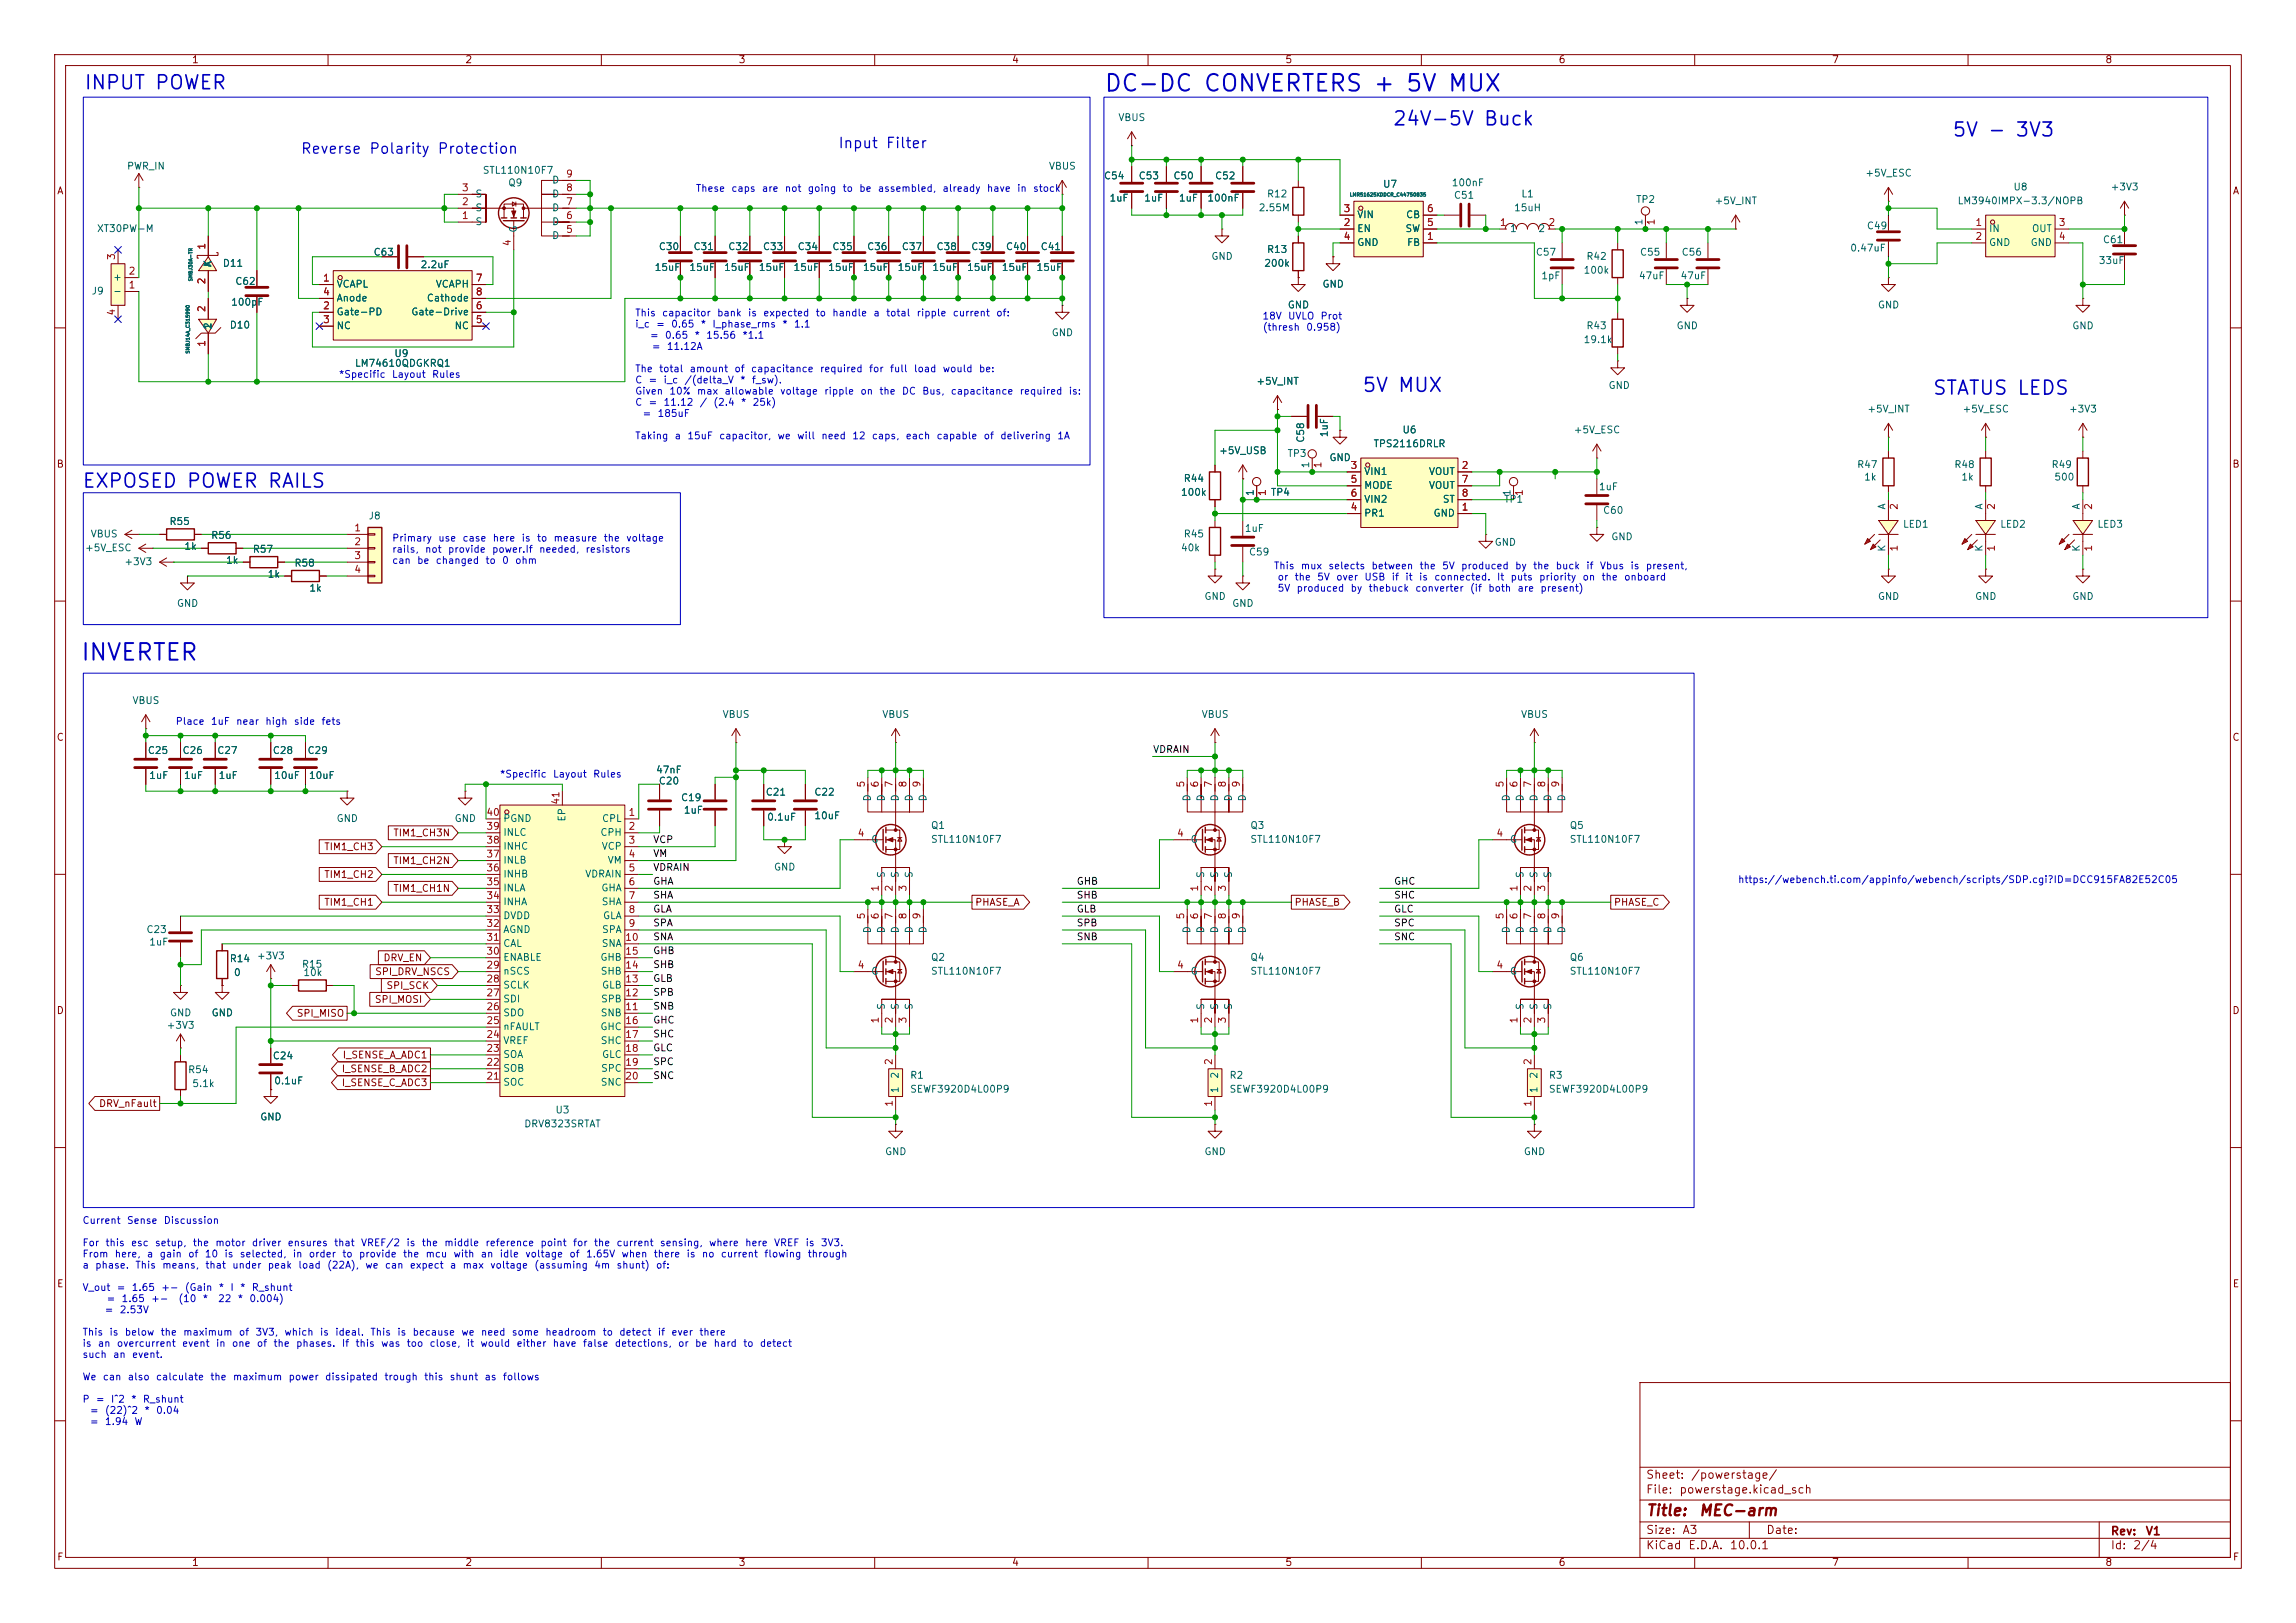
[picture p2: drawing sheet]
<svg xmlns="http://www.w3.org/2000/svg" width="420mm" height="297mm" viewBox="0 0 420 297" stroke-linecap="round" stroke-linejoin="round" font-family="sans-serif">
<defs><g id="words">
<g font-size="3" fill="#0000c2">
<text x="201.8" y="17.5">DC-DC CONVERTERS + 5V MUX</text>
<text x="14.6" y="121.6">INVERTER</text>
</g>
<g font-size="2.5" fill="#0000c2">
<text x="15.3" y="17">INPUT POWER</text>
<text x="254.6" y="23.6">24V-5V Buck</text>
<text x="357" y="25.6">5V - 3V3</text>
<text x="249.1" y="72.4">5V MUX</text>
<text x="353.4" y="72.9">STATUS LEDS</text>
<text x="14.9" y="89.9">EXPOSED POWER RAILS</text>
</g>
<g font-size="2" fill="#840000">
<text x="301" y="277.9">Title:</text>
<text x="310.6" y="277.9">MEC-arm</text>
</g>
<g font-size="1.9" fill="#0000c2">
<text x="54.9" y="28.6">Reverse Polarity Protection</text>
<text x="153.2" y="27.6">Input Filter</text>
</g>
<g font-size="1.5" fill="#840000">
<text x="301" y="273.7">File:</text>
<text x="301" y="271">Sheet:</text>
<text x="307.1" y="273.7">powerstage.kicad_sch</text>
<text x="309.2" y="271">/powerstage/</text>
<text x="301" y="281.1">Size:</text>
<text x="307.6" y="281.1">A3</text>
<text x="323" y="281.1">Date:</text>
<text x="386" y="281.3">Rev:</text>
<text x="392.4" y="281.3">V1</text>
<text x="301" y="283.9">KiCad</text>
<text x="308.7" y="283.9">E.D.A.</text>
<text x="316.3" y="283.9">10.0.1</text>
<text x="386" y="283.9">Id:</text>
<text x="390.1" y="283.9">2/4</text>
</g>
<g font-size="1.3" fill="#840000">
<text x="35" y="11.9">1</text>
<text x="85" y="11.9">2</text>
<text x="135" y="11.9">3</text>
<text x="185" y="11.9">4</text>
<text x="235" y="11.9">5</text>
<text x="285" y="11.9">6</text>
<text x="335" y="11.9">7</text>
<text x="385" y="11.9">8</text>
<text x="10.3" y="35.9">A</text>
<text x="408.3" y="35.9">A</text>
<text x="10.3" y="85.9">B</text>
<text x="408.2" y="85.9">B</text>
<text x="10.3" y="135.9">C</text>
<text x="408.2" y="135.9">C</text>
<text x="59.2" y="155.9">TIM1_CH3</text>
<text x="71.8" y="153.4">TIM1_CH3N</text>
<text x="59.2" y="161">TIM1_CH2</text>
<text x="71.8" y="158.4">TIM1_CH2N</text>
<text x="59.2" y="166.1">TIM1_CH1</text>
<text x="71.8" y="163.5">TIM1_CH1N</text>
<text x="178.3" y="166.1">PHASE_A</text>
<text x="236.7" y="166.1">PHASE_B</text>
<text x="295.1" y="166.1">PHASE_C</text>
<text x="68.5" y="178.8">SPI_DRV_NSCS</text>
<text x="70" y="176.2">DRV_EN</text>
<text x="10.3" y="185.9">D</text>
<text x="68.5" y="183.8">SPI_MOSI</text>
<text x="70.6" y="181.3">SPI_SCK</text>
<text x="408.2" y="185.9">D</text>
<text x="54.2" y="186.4">SPI_MISO</text>
<text x="62.4" y="196.5">I_SENSE_B_ADC2</text>
<text x="62.6" y="194">I_SENSE_A_ADC1</text>
<text x="18" y="202.9">DRV_nFault</text>
<text x="62.4" y="199.1">I_SENSE_C_ADC3</text>
<text x="10.3" y="235.9">E</text>
<text x="408.3" y="235.9">E</text>
<text x="10.3" y="285.9">F</text>
<text x="35" y="286.9">1</text>
<text x="85" y="286.9">2</text>
<text x="135" y="286.9">3</text>
<text x="185" y="286.9">4</text>
<text x="235" y="286.9">5</text>
<text x="285" y="286.9">6</text>
<text x="335" y="286.9">7</text>
<text x="385" y="286.9">8</text>
<text x="408.3" y="285.9">F</text>
</g>
<g font-size="1.3" fill="#006464">
<text x="204.5" y="22.5">VBUS</text>
<text x="23.1" y="31.3">PWR_IN</text>
<text x="88.2" y="32.1">STL110N10F7</text>
<text x="92.9" y="34.4">Q9</text>
<text x="100.9" y="33.9">D</text>
<text x="191.8" y="31.3">VBUS</text>
<text x="201.8" y="33.1">C54</text>
<text x="208.2" y="33.1">C53</text>
<text x="214.5" y="33.1">C50</text>
<text x="222.2" y="33.1">C52</text>
<text x="252.9" y="34.6">U7</text>
<text x="265.4" y="34.4">100nF</text>
<text x="341.1" y="32.6">+5V_ESC</text>
<text x="368.2" y="35.2">U8</text>
<text x="386" y="35.2">+3V3</text>
<text x="86.9" y="41.5">S</text>
<text x="86.9" y="39">S</text>
<text x="86.9" y="36.4">S</text>
<text x="100.9" y="41.5">D</text>
<text x="100.9" y="39">D</text>
<text x="100.9" y="36.4">D</text>
<text x="202.8" y="37.2">1uF</text>
<text x="209.2" y="37.2">1uF</text>
<text x="215.5" y="37.2">1uF</text>
<text x="220.7" y="37.2">100nF</text>
<text x="230.1" y="39">2.55M</text>
<text x="231.7" y="36.4">R12</text>
<text x="248.2" y="40.2">VIN</text>
<text x="257.1" y="40.2">CB</text>
<text x="265.8" y="36.7">C51</text>
<text x="276.8" y="39">15uH</text>
<text x="278.2" y="36.4">L1</text>
<text x="299.2" y="37.4">TP2</text>
<text x="300.7" y="41.3" transform="rotate(-90 300.7 41.3)">1</text>
<text x="313.5" y="37.7">+5V_INT</text>
<text x="358" y="37.7">LM3940IMPX-3.3/NOPB</text>
<text x="17.6" y="42.8">XT30PW-M</text>
<text x="68.2" y="47.1">C63</text>
<text x="94.8" y="42.7" transform="rotate(-90 94.8 42.7)">G</text>
<text x="100.9" y="44">D</text>
<text x="120.4" y="46.1">C30</text>
<text x="126.8" y="46.1">C31</text>
<text x="133.1" y="46.1">C32</text>
<text x="139.5" y="46.1">C33</text>
<text x="145.8" y="46.1">C34</text>
<text x="152.2" y="46.1">C35</text>
<text x="158.5" y="46.1">C36</text>
<text x="164.9" y="46.1">C37</text>
<text x="171.2" y="46.1">C38</text>
<text x="177.6" y="46.1">C39</text>
<text x="183.9" y="46.1">C40</text>
<text x="190.3" y="46.1">C41</text>
<text x="221.5" y="47.9">GND</text>
<text x="231.7" y="46.6">R13</text>
<text x="248.2" y="42.8">EN</text>
<text x="248.2" y="45.3">GND</text>
<text x="257" y="42.8">SW</text>
<text x="257.3" y="45.3">FB</text>
<text x="276.1" y="42.8">1</text>
<text x="280.8" y="47.1">C57</text>
<text x="281.3" y="42.8">2</text>
<text x="290.1" y="47.9">R42</text>
<text x="299.9" y="47.1">C55</text>
<text x="307.5" y="47.1">C56</text>
<text x="338.3" y="46.3">0.47uF</text>
<text x="341.4" y="42.3">C49</text>
<text x="363.7" y="42.8">IN</text>
<text x="363.7" y="45.3">GND</text>
<text x="371.3" y="45.3">GND</text>
<text x="371.6" y="42.8">OUT</text>
<text x="384.6" y="44.8">C61</text>
<text x="20.6" y="51.7">+</text>
<text x="39" y="49" transform="rotate(-90 39 49)">A</text>
<text x="39" y="49" transform="rotate(-90 39 49)">K</text>
<text x="40.6" y="49.1">D11</text>
<text x="42.9" y="52.4">C62</text>
<text x="61.5" y="52.9">VCAPL</text>
<text x="76.8" y="49.4">2.2uF</text>
<text x="79.6" y="52.9">VCAPH</text>
<text x="119.6" y="49.9">15uF</text>
<text x="126" y="49.9">15uF</text>
<text x="132.3" y="49.9">15uF</text>
<text x="138.7" y="49.9">15uF</text>
<text x="145" y="49.9">15uF</text>
<text x="151.4" y="49.9">15uF</text>
<text x="157.7" y="49.9">15uF</text>
<text x="164.1" y="49.9">15uF</text>
<text x="170.4" y="49.9">15uF</text>
<text x="176.8" y="49.9">15uF</text>
<text x="183.1" y="49.9">15uF</text>
<text x="189.5" y="49.9">15uF</text>
<text x="231.1" y="49.1">200k</text>
<text x="241.8" y="52.9">GND</text>
<text x="281.8" y="51.4">1pF</text>
<text x="289.6" y="50.4">100k</text>
<text x="299.7" y="51.4">47uF</text>
<text x="307.3" y="51.4">47uF</text>
<text x="383.8" y="48.6">33uF</text>
<text x="16.7" y="54.2">J9</text>
<text x="20.6" y="54.2">-</text>
<text x="42.2" y="56.2">100pF</text>
<text x="61.5" y="55.5">Anode</text>
<text x="61.5" y="58">Gate-PD</text>
<text x="75.1" y="58">Gate-Drive</text>
<text x="78" y="55.5">Cathode</text>
<text x="235.5" y="56.7">GND</text>
<text x="343.4" y="56.7">GND</text>
<text x="39" y="60.5" transform="rotate(-90 39 60.5)">1</text>
<text x="39" y="60.3" transform="rotate(-90 39 60.3)">2</text>
<text x="41.9" y="60.4">D10</text>
<text x="61.5" y="60.6">NC</text>
<text x="72" y="65.6">U9</text>
<text x="83" y="60.6">NC</text>
<text x="192.3" y="61.8">GND</text>
<text x="289.6" y="63.1">19.1k</text>
<text x="290.1" y="60.6">R43</text>
<text x="306.6" y="60.6">GND</text>
<text x="379" y="60.6">GND</text>
<text x="64.8" y="67.4">LM74610QDGKRQ1</text>
<text x="229.7" y="70.7">+5V_INT</text>
<text x="294.1" y="71.5">GND</text>
<text x="341.5" y="75.8">+5V_INT</text>
<text x="358.9" y="75.8">+5V_ESC</text>
<text x="378.4" y="75.8">+3V3</text>
<text x="222.9" y="83.4">+5V_USB</text>
<text x="235.4" y="83.9">TP3</text>
<text x="238.9" y="81.1" transform="rotate(-90 238.9 81.1)">C58</text>
<text x="243.2" y="80.1" transform="rotate(-90 243.2 80.1)">1uF</text>
<text x="251.1" y="82.1">TPS2116DRLR</text>
<text x="256.4" y="79.6">U6</text>
<text x="287.8" y="79.6">+5V_ESC</text>
<text x="216.4" y="88.5">R44</text>
<text x="239.8" y="85.8" transform="rotate(-90 239.8 85.8)">1</text>
<text x="243.1" y="84.7">GND</text>
<text x="249.4" y="87.2">VIN1</text>
<text x="249.4" y="89.8">MODE</text>
<text x="261.3" y="87.2">VOUT</text>
<text x="261.3" y="89.8">VOUT</text>
<text x="339.6" y="86">R47</text>
<text x="340.9" y="88.2">1k</text>
<text x="357.4" y="86">R48</text>
<text x="358.7" y="88.2">1k</text>
<text x="375.2" y="86">R49</text>
<text x="375.7" y="88.2">500</text>
<text x="67.3" y="95.4">J8</text>
<text x="215.9" y="91">100k</text>
<text x="229.6" y="90.9" transform="rotate(-90 229.6 90.9)">1</text>
<text x="232.4" y="91">TP4</text>
<text x="249.4" y="94.8">PR1</text>
<text x="249.4" y="92.3">VIN2</text>
<text x="262.1" y="94.8">GND</text>
<text x="263.8" y="92.3">ST</text>
<text x="275" y="92.3">TP1</text>
<text x="276.6" y="90.9" transform="rotate(-90 276.6 90.9)">1</text>
<text x="292.4" y="90">1uF</text>
<text x="293.1" y="94.3">C60</text>
<text x="345.2" y="93.4" transform="rotate(-90 345.2 93.4)">A</text>
<text x="363" y="93.4" transform="rotate(-90 363 93.4)">A</text>
<text x="380.7" y="93.4" transform="rotate(-90 380.7 93.4)">A</text>
<text x="15.5" y="101.2">+5V_ESC</text>
<text x="16.5" y="98.7">VBUS</text>
<text x="30.9" y="96.4">R55</text>
<text x="33.6" y="100.9">1k</text>
<text x="38.5" y="98.9">R56</text>
<text x="46.1" y="101.4">R57</text>
<text x="215.9" y="101.2">40k</text>
<text x="216.4" y="98.7">R45</text>
<text x="227.6" y="97.6">1uF</text>
<text x="228.4" y="102">C59</text>
<text x="273.3" y="100.2">GND</text>
<text x="294.6" y="99.2">GND</text>
<text x="345.2" y="101.1" transform="rotate(-90 345.2 101.1)">K</text>
<text x="348" y="96.9">LED1</text>
<text x="363" y="101.1" transform="rotate(-90 363 101.1)">K</text>
<text x="365.8" y="96.9">LED2</text>
<text x="380.7" y="101.1" transform="rotate(-90 380.7 101.1)">K</text>
<text x="383.5" y="96.9">LED3</text>
<text x="22.6" y="103.7">+3V3</text>
<text x="41.2" y="103.5">1k</text>
<text x="48.9" y="106">1k</text>
<text x="53.8" y="104">R58</text>
<text x="32.3" y="111.4">GND</text>
<text x="56.5" y="108.6">1k</text>
<text x="220.2" y="110.1">GND</text>
<text x="225.3" y="111.4">GND</text>
<text x="343.4" y="110.1">GND</text>
<text x="361.2" y="110.1">GND</text>
<text x="379" y="110.1">GND</text>
<text x="24.1" y="129.1">VBUS</text>
<text x="132.1" y="131.7">VBUS</text>
<text x="161.3" y="131.7">VBUS</text>
<text x="219.7" y="131.7">VBUS</text>
<text x="278.1" y="131.7">VBUS</text>
<text x="26.9" y="138.3">C25</text>
<text x="27.2" y="142.8">1uF</text>
<text x="33.3" y="138.3">C26</text>
<text x="33.5" y="142.8">1uF</text>
<text x="39.6" y="138.3">C27</text>
<text x="39.9" y="142.8">1uF</text>
<text x="49.8" y="138.3">C28</text>
<text x="50" y="142.8">10uF</text>
<text x="56.1" y="138.3">C29</text>
<text x="56.4" y="142.8">10uF</text>
<text x="119.9" y="141.8">47nF</text>
<text x="120.4" y="143.9">C20</text>
<text x="124.5" y="146.9">C19</text>
<text x="125" y="149.2">1uF</text>
<text x="140" y="145.9">C21</text>
<text x="148.9" y="145.9">C22</text>
<text x="159.6" y="146.8" transform="rotate(-90 159.6 146.8)">D</text>
<text x="162.2" y="146.8" transform="rotate(-90 162.2 146.8)">D</text>
<text x="164.7" y="146.8" transform="rotate(-90 164.7 146.8)">D</text>
<text x="167.2" y="146.8" transform="rotate(-90 167.2 146.8)">D</text>
<text x="169.8" y="146.8" transform="rotate(-90 169.8 146.8)">D</text>
<text x="218" y="146.8" transform="rotate(-90 218 146.8)">D</text>
<text x="220.6" y="146.8" transform="rotate(-90 220.6 146.8)">D</text>
<text x="223.1" y="146.8" transform="rotate(-90 223.1 146.8)">D</text>
<text x="225.7" y="146.8" transform="rotate(-90 225.7 146.8)">D</text>
<text x="228.2" y="146.8" transform="rotate(-90 228.2 146.8)">D</text>
<text x="276.5" y="146.8" transform="rotate(-90 276.5 146.8)">D</text>
<text x="279" y="146.8" transform="rotate(-90 279 146.8)">D</text>
<text x="281.5" y="146.8" transform="rotate(-90 281.5 146.8)">D</text>
<text x="284.1" y="146.8" transform="rotate(-90 284.1 146.8)">D</text>
<text x="286.6" y="146.8" transform="rotate(-90 286.6 146.8)">D</text>
<text x="61.5" y="150.7">GND</text>
<text x="83.1" y="150.7">GND</text>
<text x="91.9" y="155.8">INHC</text>
<text x="91.9" y="153.3">INLC</text>
<text x="91.9" y="150.7">PGND</text>
<text x="103.7" y="150.5" transform="rotate(-90 103.7 150.5)">EP</text>
<text x="109.7" y="153.3">CPH</text>
<text x="110" y="155.8">VCP</text>
<text x="110" y="150.7">CPL</text>
<text x="140.2" y="150.5">0.1uF</text>
<text x="148.9" y="150.2">10uF</text>
<text x="159.3" y="154.5">G</text>
<text x="170.2" y="154.5">STL110N10F7</text>
<text x="170.2" y="152">Q1</text>
<text x="217.7" y="154.5">G</text>
<text x="228.6" y="154.5">STL110N10F7</text>
<text x="228.6" y="152">Q3</text>
<text x="276.1" y="154.5">G</text>
<text x="287" y="154.5">STL110N10F7</text>
<text x="287" y="152">Q5</text>
<text x="91.9" y="160.9">INHB</text>
<text x="91.9" y="158.3">INLB</text>
<text x="106.9" y="160.9">VDRAIN</text>
<text x="111" y="158.3">VM</text>
<text x="141.5" y="159.6">GND</text>
<text x="162.2" y="160.8" transform="rotate(-90 162.2 160.8)">S</text>
<text x="164.7" y="160.8" transform="rotate(-90 164.7 160.8)">S</text>
<text x="167.2" y="160.8" transform="rotate(-90 167.2 160.8)">S</text>
<text x="220.6" y="160.8" transform="rotate(-90 220.6 160.8)">S</text>
<text x="223.1" y="160.8" transform="rotate(-90 223.1 160.8)">S</text>
<text x="225.7" y="160.8" transform="rotate(-90 225.7 160.8)">S</text>
<text x="279" y="160.8" transform="rotate(-90 279 160.8)">S</text>
<text x="281.5" y="160.8" transform="rotate(-90 281.5 160.8)">S</text>
<text x="284.1" y="160.8" transform="rotate(-90 284.1 160.8)">S</text>
<text x="91.9" y="166">INHA</text>
<text x="91.9" y="163.4">INLA</text>
<text x="109.9" y="163.4">GHA</text>
<text x="110" y="166">SHA</text>
<text x="26.7" y="171">C23</text>
<text x="27.2" y="173.3">1uF</text>
<text x="91.9" y="173.6">CAL</text>
<text x="91.9" y="171">AGND</text>
<text x="91.9" y="168.5">DVDD</text>
<text x="110" y="173.6">SNA</text>
<text x="110" y="171">SPA</text>
<text x="110.2" y="168.5">GLA</text>
<text x="159.6" y="170.9" transform="rotate(-90 159.6 170.9)">D</text>
<text x="162.2" y="170.9" transform="rotate(-90 162.2 170.9)">D</text>
<text x="164.7" y="170.9" transform="rotate(-90 164.7 170.9)">D</text>
<text x="167.2" y="170.9" transform="rotate(-90 167.2 170.9)">D</text>
<text x="169.8" y="170.9" transform="rotate(-90 169.8 170.9)">D</text>
<text x="218" y="170.9" transform="rotate(-90 218 170.9)">D</text>
<text x="220.6" y="170.9" transform="rotate(-90 220.6 170.9)">D</text>
<text x="223.1" y="170.9" transform="rotate(-90 223.1 170.9)">D</text>
<text x="225.7" y="170.9" transform="rotate(-90 225.7 170.9)">D</text>
<text x="228.2" y="170.9" transform="rotate(-90 228.2 170.9)">D</text>
<text x="276.5" y="170.9" transform="rotate(-90 276.5 170.9)">D</text>
<text x="279" y="170.9" transform="rotate(-90 279 170.9)">D</text>
<text x="281.5" y="170.9" transform="rotate(-90 281.5 170.9)">D</text>
<text x="284.1" y="170.9" transform="rotate(-90 284.1 170.9)">D</text>
<text x="286.6" y="170.9" transform="rotate(-90 286.6 170.9)">D</text>
<text x="41.9" y="176.4">R14</text>
<text x="42.7" y="178.9">0</text>
<text x="46.9" y="175.9">+3V3</text>
<text x="55.1" y="177.4">R15</text>
<text x="55.4" y="178.9">10k</text>
<text x="91.9" y="178.7">nSCS</text>
<text x="91.9" y="176.1">ENABLE</text>
<text x="109.7" y="176.1">GHB</text>
<text x="109.8" y="178.7">SHB</text>
<text x="159.3" y="178.7">G</text>
<text x="170.2" y="178.7">STL110N10F7</text>
<text x="170.2" y="176.1">Q2</text>
<text x="217.7" y="178.7">G</text>
<text x="228.6" y="178.7">STL110N10F7</text>
<text x="228.6" y="176.1">Q4</text>
<text x="276.1" y="178.7">G</text>
<text x="287" y="178.7">STL110N10F7</text>
<text x="287" y="176.1">Q6</text>
<text x="91.9" y="183.7">SDI</text>
<text x="91.9" y="181.2">SCLK</text>
<text x="109.8" y="183.7">SPB</text>
<text x="110" y="181.2">GLB</text>
<text x="162.2" y="184.9" transform="rotate(-90 162.2 184.9)">S</text>
<text x="164.7" y="184.9" transform="rotate(-90 164.7 184.9)">S</text>
<text x="167.2" y="184.9" transform="rotate(-90 167.2 184.9)">S</text>
<text x="220.6" y="184.9" transform="rotate(-90 220.6 184.9)">S</text>
<text x="223.1" y="184.9" transform="rotate(-90 223.1 184.9)">S</text>
<text x="225.7" y="184.9" transform="rotate(-90 225.7 184.9)">S</text>
<text x="279" y="184.9" transform="rotate(-90 279 184.9)">S</text>
<text x="281.5" y="184.9" transform="rotate(-90 281.5 184.9)">S</text>
<text x="284.1" y="184.9" transform="rotate(-90 284.1 184.9)">S</text>
<text x="30.4" y="188.6">+3V3</text>
<text x="31" y="186.3">GND</text>
<text x="38.6" y="186.3">GND</text>
<text x="91.9" y="191.4">VREF</text>
<text x="91.9" y="188.8">nFAULT</text>
<text x="91.9" y="186.3">SDO</text>
<text x="109.7" y="188.8">GHC</text>
<text x="109.8" y="186.3">SNB</text>
<text x="109.8" y="191.4">SHC</text>
<text x="34.3" y="196.7">R54</text>
<text x="49.8" y="194.2">C24</text>
<text x="91.9" y="196.4">SOB</text>
<text x="91.9" y="193.9">SOA</text>
<text x="109.8" y="196.4">SPC</text>
<text x="110" y="193.9">GLC</text>
<text x="164.7" y="197.5" transform="rotate(-90 164.7 197.5)">2</text>
<text x="166.4" y="197.7">R1</text>
<text x="223.1" y="197.5" transform="rotate(-90 223.1 197.5)">2</text>
<text x="224.8" y="197.7">R2</text>
<text x="281.5" y="197.5" transform="rotate(-90 281.5 197.5)">2</text>
<text x="283.2" y="197.7">R3</text>
<text x="35.1" y="199.2">5.1k</text>
<text x="50" y="198.7">0.1uF</text>
<text x="91.9" y="199">SOC</text>
<text x="109.8" y="199">SNC</text>
<text x="164.7" y="200.2" transform="rotate(-90 164.7 200.2)">1</text>
<text x="166.4" y="200.3">SEWF3920D4L00P9</text>
<text x="223.1" y="200.2" transform="rotate(-90 223.1 200.2)">1</text>
<text x="224.8" y="200.3">SEWF3920D4L00P9</text>
<text x="281.5" y="200.2" transform="rotate(-90 281.5 200.2)">1</text>
<text x="283.2" y="200.3">SEWF3920D4L00P9</text>
<text x="47.5" y="205.3">GND</text>
<text x="95.8" y="206.6">DRV8323SRTAT</text>
<text x="101.5" y="204.1">U3</text>
<text x="161.8" y="211.7">GND</text>
<text x="220.2" y="211.7">GND</text>
<text x="278.6" y="211.7">GND</text>
</g>
<g font-size="1.3" fill="#a90000">
<text x="84.4" y="35.3">3</text>
<text x="103.4" y="35.3">8</text>
<text x="103.4" y="32.8">9</text>
<text x="84.4" y="40.4">1</text>
<text x="84.4" y="37.8">2</text>
<text x="103.4" y="40.4">6</text>
<text x="103.4" y="37.8">7</text>
<text x="245.7" y="41.7">2</text>
<text x="245.7" y="39.1">3</text>
<text x="260.9" y="41.7">5</text>
<text x="260.9" y="39.1">6</text>
<text x="274.2" y="41.7">1</text>
<text x="283.1" y="41.7">2</text>
<text x="303" y="41.3" transform="rotate(-90 303 41.3)">1</text>
<text x="361.2" y="41.7">1</text>
<text x="376.5" y="41.7">3</text>
<text x="21.3" y="47.7" transform="rotate(-90 21.3 47.7)">3</text>
<text x="37.8" y="45.8" transform="rotate(-90 37.8 45.8)">1</text>
<text x="93.7" y="45.2" transform="rotate(-90 93.7 45.2)">4</text>
<text x="103.4" y="42.9">5</text>
<text x="245.7" y="44.2">4</text>
<text x="260.9" y="44.2">1</text>
<text x="361.2" y="44.2">2</text>
<text x="376.5" y="44.2">4</text>
<text x="23.4" y="53.1">1</text>
<text x="23.4" y="50.5">2</text>
<text x="37.8" y="52.1" transform="rotate(-90 37.8 52.1)">2</text>
<text x="59" y="51.8">1</text>
<text x="86.9" y="51.8">7</text>
<text x="21.3" y="57.9" transform="rotate(-90 21.3 57.9)">4</text>
<text x="37.8" y="57.2" transform="rotate(-90 37.8 57.2)">2</text>
<text x="59" y="59.4">3</text>
<text x="59" y="54.4">4</text>
<text x="59" y="56.9">2</text>
<text x="86.9" y="59.4">5</text>
<text x="86.9" y="56.9">6</text>
<text x="86.9" y="54.4">8</text>
<text x="37.8" y="63.6" transform="rotate(-90 37.8 63.6)">1</text>
<text x="242" y="85.8" transform="rotate(-90 242 85.8)">1</text>
<text x="246.9" y="86.1">3</text>
<text x="246.9" y="88.6">5</text>
<text x="267.3" y="86.1">2</text>
<text x="267.3" y="88.6">7</text>
<text x="231.9" y="90.9" transform="rotate(-90 231.9 90.9)">1</text>
<text x="246.9" y="93.7">4</text>
<text x="246.9" y="91.2">6</text>
<text x="267.3" y="93.7">1</text>
<text x="267.3" y="91.2">8</text>
<text x="278.8" y="90.9" transform="rotate(-90 278.8 90.9)">1</text>
<text x="347.4" y="93.4" transform="rotate(-90 347.4 93.4)">2</text>
<text x="365.2" y="93.4" transform="rotate(-90 365.2 93.4)">2</text>
<text x="383" y="93.4" transform="rotate(-90 383 93.4)">2</text>
<text x="64.7" y="97.5">1</text>
<text x="64.7" y="100.1">2</text>
<text x="347.4" y="101" transform="rotate(-90 347.4 101)">1</text>
<text x="365.2" y="101" transform="rotate(-90 365.2 101)">1</text>
<text x="383" y="101" transform="rotate(-90 383 101)">1</text>
<text x="64.7" y="102.6">3</text>
<text x="64.7" y="105.2">4</text>
<text x="88.9" y="149.6">40</text>
<text x="102.6" y="147.4" transform="rotate(-90 102.6 147.4)">41</text>
<text x="114.9" y="149.6">1</text>
<text x="158.5" y="144.2" transform="rotate(-90 158.5 144.2)">5</text>
<text x="161" y="144.2" transform="rotate(-90 161 144.2)">6</text>
<text x="163.6" y="144.2" transform="rotate(-90 163.6 144.2)">7</text>
<text x="166.1" y="144.2" transform="rotate(-90 166.1 144.2)">8</text>
<text x="168.7" y="144.2" transform="rotate(-90 168.7 144.2)">9</text>
<text x="216.9" y="144.2" transform="rotate(-90 216.9 144.2)">5</text>
<text x="219.5" y="144.2" transform="rotate(-90 219.5 144.2)">6</text>
<text x="222" y="144.2" transform="rotate(-90 222 144.2)">7</text>
<text x="224.5" y="144.2" transform="rotate(-90 224.5 144.2)">8</text>
<text x="227.1" y="144.2" transform="rotate(-90 227.1 144.2)">9</text>
<text x="275.3" y="144.2" transform="rotate(-90 275.3 144.2)">5</text>
<text x="277.9" y="144.2" transform="rotate(-90 277.9 144.2)">6</text>
<text x="280.4" y="144.2" transform="rotate(-90 280.4 144.2)">7</text>
<text x="283" y="144.2" transform="rotate(-90 283 144.2)">8</text>
<text x="285.5" y="144.2" transform="rotate(-90 285.5 144.2)">9</text>
<text x="88.9" y="154.7">38</text>
<text x="88.9" y="152.1">39</text>
<text x="114.9" y="152.1">2</text>
<text x="114.9" y="154.7">3</text>
<text x="156.8" y="153.4">4</text>
<text x="215.2" y="153.4">4</text>
<text x="273.6" y="153.4">4</text>
<text x="88.9" y="159.8">36</text>
<text x="88.9" y="157.2">37</text>
<text x="114.9" y="157.2">4</text>
<text x="114.9" y="159.8">5</text>
<text x="88.9" y="167.4">33</text>
<text x="88.9" y="164.8">34</text>
<text x="88.9" y="162.3">35</text>
<text x="114.9" y="162.3">6</text>
<text x="114.9" y="164.8">7</text>
<text x="114.9" y="167.4">8</text>
<text x="161" y="163.3" transform="rotate(-90 161 163.3)">1</text>
<text x="163.6" y="163.3" transform="rotate(-90 163.6 163.3)">2</text>
<text x="166.1" y="163.3" transform="rotate(-90 166.1 163.3)">3</text>
<text x="219.5" y="163.3" transform="rotate(-90 219.5 163.3)">1</text>
<text x="222" y="163.3" transform="rotate(-90 222 163.3)">2</text>
<text x="224.5" y="163.3" transform="rotate(-90 224.5 163.3)">3</text>
<text x="277.9" y="163.3" transform="rotate(-90 277.9 163.3)">1</text>
<text x="280.4" y="163.3" transform="rotate(-90 280.4 163.3)">2</text>
<text x="283" y="163.3" transform="rotate(-90 283 163.3)">3</text>
<text x="88.9" y="172.5">31</text>
<text x="88.9" y="169.9">32</text>
<text x="114.3" y="172.5">10</text>
<text x="114.9" y="169.9">9</text>
<text x="158.5" y="168.3" transform="rotate(-90 158.5 168.3)">5</text>
<text x="161" y="168.3" transform="rotate(-90 161 168.3)">6</text>
<text x="163.6" y="168.3" transform="rotate(-90 163.6 168.3)">7</text>
<text x="166.1" y="168.3" transform="rotate(-90 166.1 168.3)">8</text>
<text x="168.7" y="168.3" transform="rotate(-90 168.7 168.3)">9</text>
<text x="216.9" y="168.3" transform="rotate(-90 216.9 168.3)">5</text>
<text x="219.5" y="168.3" transform="rotate(-90 219.5 168.3)">6</text>
<text x="222" y="168.3" transform="rotate(-90 222 168.3)">7</text>
<text x="224.5" y="168.3" transform="rotate(-90 224.5 168.3)">8</text>
<text x="227.1" y="168.3" transform="rotate(-90 227.1 168.3)">9</text>
<text x="275.3" y="168.3" transform="rotate(-90 275.3 168.3)">5</text>
<text x="277.9" y="168.3" transform="rotate(-90 277.9 168.3)">6</text>
<text x="280.4" y="168.3" transform="rotate(-90 280.4 168.3)">7</text>
<text x="283" y="168.3" transform="rotate(-90 283 168.3)">8</text>
<text x="285.5" y="168.3" transform="rotate(-90 285.5 168.3)">9</text>
<text x="88.9" y="177.5">29</text>
<text x="88.9" y="175">30</text>
<text x="114.3" y="177.5">14</text>
<text x="114.3" y="175">15</text>
<text x="156.8" y="177.5">4</text>
<text x="215.2" y="177.5">4</text>
<text x="273.6" y="177.5">4</text>
<text x="88.9" y="185.2">26</text>
<text x="88.9" y="182.6">27</text>
<text x="88.9" y="180.1">28</text>
<text x="114.3" y="185.2">11</text>
<text x="114.3" y="182.6">12</text>
<text x="114.3" y="180.1">13</text>
<text x="88.9" y="190.2">24</text>
<text x="88.9" y="187.7">25</text>
<text x="114.3" y="187.7">16</text>
<text x="114.3" y="190.2">17</text>
<text x="161" y="187.4" transform="rotate(-90 161 187.4)">1</text>
<text x="163.6" y="187.4" transform="rotate(-90 163.6 187.4)">2</text>
<text x="166.1" y="187.4" transform="rotate(-90 166.1 187.4)">3</text>
<text x="219.5" y="187.4" transform="rotate(-90 219.5 187.4)">1</text>
<text x="222" y="187.4" transform="rotate(-90 222 187.4)">2</text>
<text x="224.5" y="187.4" transform="rotate(-90 224.5 187.4)">3</text>
<text x="277.9" y="187.4" transform="rotate(-90 277.9 187.4)">1</text>
<text x="280.4" y="187.4" transform="rotate(-90 280.4 187.4)">2</text>
<text x="283" y="187.4" transform="rotate(-90 283 187.4)">3</text>
<text x="88.9" y="197.9">21</text>
<text x="88.9" y="195.3">22</text>
<text x="88.9" y="192.8">23</text>
<text x="114.3" y="192.8">18</text>
<text x="114.3" y="195.3">19</text>
<text x="114.3" y="197.9">20</text>
<text x="163.6" y="195" transform="rotate(-90 163.6 195)">2</text>
<text x="222" y="195" transform="rotate(-90 222 195)">2</text>
<text x="280.4" y="195" transform="rotate(-90 280.4 195)">2</text>
<text x="163.6" y="202.6" transform="rotate(-90 163.6 202.6)">1</text>
<text x="222" y="202.6" transform="rotate(-90 222 202.6)">1</text>
<text x="280.4" y="202.6" transform="rotate(-90 280.4 202.6)">1</text>
</g>
<g font-size="1.3" fill="#0000c2">
<text x="127.2" y="35.4">These</text>
<text x="133.7" y="35.4">caps</text>
<text x="139.3" y="35.4">are</text>
<text x="143.4" y="35.4">not</text>
<text x="147.6" y="35.4">going</text>
<text x="154" y="35.4">to</text>
<text x="157.1" y="35.4">be</text>
<text x="160.5" y="35.4">assembled,</text>
<text x="172.3" y="35.4">already</text>
<text x="180.4" y="35.4">have</text>
<text x="185.9" y="35.4">in</text>
<text x="188.9" y="35.4">stock</text>
<text x="116.1" y="58.2">This</text>
<text x="121" y="58.2">capacitor</text>
<text x="131.1" y="58.2">bank</text>
<text x="136.7" y="58.2">is</text>
<text x="139.5" y="58.2">expected</text>
<text x="149.1" y="58.2">to</text>
<text x="152.1" y="58.2">handle</text>
<text x="159.7" y="58.2">a</text>
<text x="162" y="58.2">total</text>
<text x="167.6" y="58.2">ripple</text>
<text x="174.2" y="58.2">current</text>
<text x="182.1" y="58.2">of:</text>
<text x="230.8" y="58.8">18V</text>
<text x="235.5" y="58.8">UVLO</text>
<text x="241.4" y="58.8">Prot</text>
<text x="116.1" y="60.2">i_c</text>
<text x="118.8" y="62.3">=</text>
<text x="119.1" y="64.3">=</text>
<text x="119.9" y="60.2">=</text>
<text x="121.5" y="62.3">0.65</text>
<text x="121.9" y="64.3">11.12A</text>
<text x="122.7" y="60.2">0.65</text>
<text x="126.9" y="62.3">*</text>
<text x="128.1" y="60.2">*</text>
<text x="129.1" y="62.3">15.56</text>
<text x="130.2" y="60.2">I_phase_rms</text>
<text x="135.7" y="62.3">*1.1</text>
<text x="143" y="60.2">*</text>
<text x="145.1" y="60.2">1.1</text>
<text x="230.9" y="60.8">(thresh</text>
<text x="238.8" y="60.8">0.958)</text>
<text x="61.9" y="69.4">*Specific</text>
<text x="71.6" y="69.4">Layout</text>
<text x="78.9" y="69.4">Rules</text>
<text x="116.1" y="68.4">The</text>
<text x="116.1" y="70.5">C</text>
<text x="118.5" y="70.5">=</text>
<text x="120.5" y="68.4">total</text>
<text x="121.3" y="70.5">i_c</text>
<text x="125.1" y="70.5">/(delta_V</text>
<text x="126" y="68.4">amount</text>
<text x="134.2" y="68.4">of</text>
<text x="135.3" y="70.5">*</text>
<text x="137.3" y="68.4">capacitance</text>
<text x="137.4" y="70.5">f_sw).</text>
<text x="149.9" y="68.4">required</text>
<text x="158.8" y="68.4">for</text>
<text x="162.7" y="68.4">full</text>
<text x="167.1" y="68.4">load</text>
<text x="172.3" y="68.4">would</text>
<text x="178.9" y="68.4">be:</text>
<text x="116.1" y="72.5">Given</text>
<text x="116.1" y="74.6">C</text>
<text x="117.4" y="76.6">=</text>
<text x="118.5" y="74.6">=</text>
<text x="120.2" y="76.6">185uF</text>
<text x="121.3" y="74.6">11.12</text>
<text x="122.3" y="72.5">10%</text>
<text x="127.4" y="72.5">max</text>
<text x="127.9" y="74.6">/</text>
<text x="130.4" y="74.6">(2.4</text>
<text x="132.4" y="72.5">allowable</text>
<text x="135.4" y="74.6">*</text>
<text x="137.6" y="74.6">25k)</text>
<text x="142.6" y="72.5">voltage</text>
<text x="150.7" y="72.5">ripple</text>
<text x="157.3" y="72.5">on</text>
<text x="160.7" y="72.5">the</text>
<text x="164.9" y="72.5">DC</text>
<text x="168.6" y="72.5">Bus,</text>
<text x="173.8" y="72.5">capacitance</text>
<text x="186.4" y="72.5">required</text>
<text x="195.4" y="72.5">is:</text>
<text x="116.1" y="80.7">Taking</text>
<text x="123.3" y="80.7">a</text>
<text x="125.6" y="80.7">15uF</text>
<text x="131.4" y="80.7">capacitor,</text>
<text x="142.1" y="80.7">we</text>
<text x="145.7" y="80.7">will</text>
<text x="150.1" y="80.7">need</text>
<text x="155.8" y="80.7">12</text>
<text x="159.4" y="80.7">caps,</text>
<text x="165.6" y="80.7">each</text>
<text x="171.2" y="80.7">capable</text>
<text x="179.8" y="80.7">of</text>
<text x="182.9" y="80.7">delivering</text>
<text x="193.3" y="80.7">1A</text>
<text x="71.6" y="99.4">Primary</text>
<text x="71.6" y="101.5">rails,</text>
<text x="77.6" y="101.5">not</text>
<text x="80.1" y="99.4">use</text>
<text x="81.8" y="101.5">provide</text>
<text x="84.5" y="99.4">case</text>
<text x="89.9" y="101.5">power.If</text>
<text x="90" y="99.4">here</text>
<text x="95.3" y="99.4">is</text>
<text x="98.1" y="99.4">to</text>
<text x="98.5" y="101.5">needed,</text>
<text x="101.1" y="99.4">measure</text>
<text x="107" y="101.5">resistors</text>
<text x="110.3" y="99.4">the</text>
<text x="114.4" y="99.4">voltage</text>
<text x="71.6" y="103.5">can</text>
<text x="76.2" y="103.5">be</text>
<text x="79.6" y="103.5">changed</text>
<text x="88.7" y="103.5">to</text>
<text x="91.7" y="103.5">0</text>
<text x="94.1" y="103.5">ohm</text>
<text x="232.9" y="104.5">This</text>
<text x="233.6" y="106.5">or</text>
<text x="236.7" y="106.5">the</text>
<text x="237.8" y="104.5">mux</text>
<text x="240.8" y="106.5">5V</text>
<text x="242.9" y="104.5">selects</text>
<text x="244.3" y="106.5">over</text>
<text x="249.5" y="106.5">USB</text>
<text x="250.8" y="104.5">between</text>
<text x="254.4" y="106.5">if</text>
<text x="256.9" y="106.5">it</text>
<text x="259.4" y="106.5">is</text>
<text x="259.6" y="104.5">the</text>
<text x="262.3" y="106.5">connected.</text>
<text x="263.7" y="104.5">5V</text>
<text x="267.2" y="104.5">produced</text>
<text x="273.7" y="106.5">It</text>
<text x="276.2" y="106.5">puts</text>
<text x="277" y="104.5">by</text>
<text x="280.3" y="104.5">the</text>
<text x="281.4" y="106.5">priority</text>
<text x="284.5" y="104.5">buck</text>
<text x="289.4" y="106.5">on</text>
<text x="290" y="104.5">if</text>
<text x="292.5" y="104.5">Vbus</text>
<text x="292.8" y="106.5">the</text>
<text x="297" y="106.5">onboard</text>
<text x="298.1" y="104.5">is</text>
<text x="300.9" y="104.5">present,</text>
<text x="233.6" y="108.6">5V</text>
<text x="237.1" y="108.6">produced</text>
<text x="246.9" y="108.6">by</text>
<text x="250.2" y="108.6">thebuck</text>
<text x="258.8" y="108.6">converter</text>
<text x="268.8" y="108.6">(if</text>
<text x="272.1" y="108.6">both</text>
<text x="277.5" y="108.6">are</text>
<text x="281.7" y="108.6">present)</text>
<text x="32" y="132.9">Place</text>
<text x="38.5" y="132.9">1uF</text>
<text x="43.1" y="132.9">near</text>
<text x="48.4" y="132.9">high</text>
<text x="53.6" y="132.9">side</text>
<text x="58.7" y="132.9">fets</text>
<text x="91.3" y="142.6">*Specific</text>
<text x="101" y="142.6">Layout</text>
<text x="108.4" y="142.6">Rules</text>
<text x="317.8" y="161.9">https://webench.ti.com/appinfo/webench/scripts/SDP.cgi?ID=DCC915FA82E52C05</text>
<text x="15" y="224.3">Current</text>
<text x="23.1" y="224.3">Sense</text>
<text x="29.8" y="224.3">Discussion</text>
<text x="15" y="228.4">For</text>
<text x="15" y="230.4">From</text>
<text x="15" y="232.5">a</text>
<text x="17.3" y="232.5">phase.</text>
<text x="19.2" y="228.4">this</text>
<text x="20.9" y="230.4">here,</text>
<text x="23.9" y="228.4">esc</text>
<text x="24.6" y="232.5">This</text>
<text x="26.8" y="230.4">a</text>
<text x="28.2" y="228.4">setup,</text>
<text x="29.1" y="230.4">gain</text>
<text x="29.6" y="232.5">means,</text>
<text x="34.3" y="230.4">of</text>
<text x="35.2" y="228.4">the</text>
<text x="37.3" y="230.4">10</text>
<text x="37.4" y="232.5">that</text>
<text x="39.3" y="228.4">motor</text>
<text x="40.9" y="230.4">is</text>
<text x="42.4" y="232.5">under</text>
<text x="43.7" y="230.4">selected,</text>
<text x="46" y="228.4">driver</text>
<text x="48.9" y="232.5">peak</text>
<text x="52.5" y="228.4">ensures</text>
<text x="53.4" y="230.4">in</text>
<text x="54.4" y="232.5">load</text>
<text x="56.4" y="230.4">order</text>
<text x="59.7" y="232.5">(22A),</text>
<text x="61" y="228.4">that</text>
<text x="62.5" y="230.4">to</text>
<text x="65.5" y="230.4">provide</text>
<text x="65.9" y="228.4">VREF/2</text>
<text x="66.7" y="232.5">we</text>
<text x="70.3" y="232.5">can</text>
<text x="73.6" y="230.4">the</text>
<text x="74.2" y="228.4">is</text>
<text x="74.9" y="232.5">expect</text>
<text x="77" y="228.4">the</text>
<text x="77.7" y="230.4">mcu</text>
<text x="81.2" y="228.4">middle</text>
<text x="82.2" y="232.5">a</text>
<text x="82.8" y="230.4">with</text>
<text x="84.5" y="232.5">max</text>
<text x="87.8" y="230.4">an</text>
<text x="88.7" y="228.4">reference</text>
<text x="89.6" y="232.5">voltage</text>
<text x="91.3" y="230.4">idle</text>
<text x="96" y="230.4">voltage</text>
<text x="97.6" y="232.5">(assuming</text>
<text x="98.7" y="228.4">point</text>
<text x="104" y="230.4">of</text>
<text x="104.7" y="228.4">for</text>
<text x="107.1" y="230.4">1.65V</text>
<text x="108.5" y="228.4">the</text>
<text x="108.6" y="232.5">4m</text>
<text x="112.7" y="232.5">shunt)</text>
<text x="112.7" y="228.4">current</text>
<text x="113.6" y="230.4">when</text>
<text x="119.5" y="230.4">there</text>
<text x="119.9" y="232.5">of:</text>
<text x="120.6" y="228.4">sensing,</text>
<text x="125.5" y="230.4">is</text>
<text x="128.3" y="230.4">no</text>
<text x="129.6" y="228.4">where</text>
<text x="131.7" y="230.4">current</text>
<text x="136.2" y="228.4">here</text>
<text x="139.7" y="230.4">flowing</text>
<text x="141.5" y="228.4">VREF</text>
<text x="147.2" y="228.4">is</text>
<text x="147.6" y="230.4">through</text>
<text x="150" y="228.4">3V3.</text>
<text x="15" y="236.5">V_out</text>
<text x="19.4" y="238.6">=</text>
<text x="21.2" y="236.5">=</text>
<text x="22.1" y="238.6">1.65</text>
<text x="24" y="236.5">1.65</text>
<text x="27.5" y="238.6">+-</text>
<text x="29.4" y="236.5">+-</text>
<text x="32.5" y="238.6">(10</text>
<text x="33.7" y="236.5">(Gain</text>
<text x="37" y="238.6">*</text>
<text x="39.8" y="238.6">22</text>
<text x="39.9" y="236.5">*</text>
<text x="42" y="236.5">I</text>
<text x="43.4" y="238.6">*</text>
<text x="43.8" y="236.5">*</text>
<text x="45.5" y="238.6">0.004)</text>
<text x="45.9" y="236.5">R_shunt</text>
<text x="15" y="244.7">This</text>
<text x="19" y="240.6">=</text>
<text x="19.9" y="244.7">is</text>
<text x="21.8" y="240.6">2.53V</text>
<text x="22.7" y="244.7">below</text>
<text x="29.3" y="244.7">the</text>
<text x="33.4" y="244.7">maximum</text>
<text x="43.6" y="244.7">of</text>
<text x="46.6" y="244.7">3V3,</text>
<text x="51.9" y="244.7">which</text>
<text x="58.4" y="244.7">is</text>
<text x="61.2" y="244.7">ideal.</text>
<text x="67.6" y="244.7">This</text>
<text x="72.6" y="244.7">is</text>
<text x="75.4" y="244.7">because</text>
<text x="84.3" y="244.7">we</text>
<text x="87.9" y="244.7">need</text>
<text x="93.5" y="244.7">some</text>
<text x="99.6" y="244.7">headroom</text>
<text x="110.1" y="244.7">to</text>
<text x="113.2" y="244.7">detect</text>
<text x="120.2" y="244.7">if</text>
<text x="122.7" y="244.7">ever</text>
<text x="127.8" y="244.7">there</text>
<text x="15" y="246.8">is</text>
<text x="15" y="248.8">such</text>
<text x="17.8" y="246.8">an</text>
<text x="20.6" y="248.8">an</text>
<text x="21.3" y="246.8">overcurrent</text>
<text x="24" y="248.8">event.</text>
<text x="33.2" y="246.8">event</text>
<text x="39.4" y="246.8">in</text>
<text x="42.3" y="246.8">one</text>
<text x="46.9" y="246.8">of</text>
<text x="49.9" y="246.8">the</text>
<text x="54" y="246.8">phases.</text>
<text x="62.4" y="246.8">If</text>
<text x="64.9" y="246.8">this</text>
<text x="69.6" y="246.8">was</text>
<text x="74.3" y="246.8">too</text>
<text x="78.5" y="246.8">close,</text>
<text x="85.3" y="246.8">it</text>
<text x="87.8" y="246.8">would</text>
<text x="94.4" y="246.8">either</text>
<text x="101" y="246.8">have</text>
<text x="106.5" y="246.8">false</text>
<text x="112.3" y="246.8">detections,</text>
<text x="123.9" y="246.8">or</text>
<text x="127" y="246.8">be</text>
<text x="130.4" y="246.8">hard</text>
<text x="135.8" y="246.8">to</text>
<text x="138.9" y="246.8">detect</text>
<text x="15" y="252.9">We</text>
<text x="15" y="257">P</text>
<text x="17.4" y="257">=</text>
<text x="18.7" y="252.9">can</text>
<text x="20.2" y="257">I^2</text>
<text x="23.3" y="252.9">also</text>
<text x="23.9" y="257">*</text>
<text x="26" y="257">R_shunt</text>
<text x="28.4" y="252.9">calculate</text>
<text x="38.4" y="252.9">the</text>
<text x="42.5" y="252.9">maximum</text>
<text x="52.7" y="252.9">power</text>
<text x="59.3" y="252.9">dissipated</text>
<text x="70.2" y="252.9">trough</text>
<text x="77.5" y="252.9">this</text>
<text x="82.1" y="252.9">shunt</text>
<text x="88.5" y="252.9">as</text>
<text x="91.9" y="252.9">follows</text>
<text x="16.3" y="259">=</text>
<text x="16.3" y="261.1">=</text>
<text x="19.1" y="259">(22)^2</text>
<text x="19.1" y="261.1">1.94</text>
<text x="24.5" y="261.1">W</text>
<text x="26.3" y="259">*</text>
<text x="28.4" y="259">0.04</text>
</g>
<g font-size="1.3" fill="#0f0f0f">
<text x="210.8" y="138.1">VDRAIN</text>
<text x="119.4" y="154.6">VCP</text>
<text x="119.4" y="157.1">VM</text>
<text x="119.4" y="159.7">VDRAIN</text>
<text x="119.4" y="164.8">SHA</text>
<text x="119.4" y="162.2">GHA</text>
<text x="119.4" y="167.3">GLA</text>
<text x="196.8" y="162.2">GHB</text>
<text x="196.8" y="164.8">SHB</text>
<text x="196.8" y="167.3">GLB</text>
<text x="254.9" y="162.2">GHC</text>
<text x="254.9" y="164.8">SHC</text>
<text x="254.9" y="167.3">GLC</text>
<text x="119.4" y="172.4">SNA</text>
<text x="119.4" y="169.8">SPA</text>
<text x="196.8" y="172.4">SNB</text>
<text x="196.8" y="169.8">SPB</text>
<text x="254.9" y="172.4">SNC</text>
<text x="254.9" y="169.8">SPC</text>
<text x="119.4" y="180">GLB</text>
<text x="119.4" y="174.9">GHB</text>
<text x="119.4" y="177.5">SHB</text>
<text x="119.4" y="185.1">SNB</text>
<text x="119.4" y="182.5">SPB</text>
<text x="119.4" y="190.2">SHC</text>
<text x="119.4" y="187.6">GHC</text>
<text x="119.4" y="192.7">GLC</text>
<text x="119.4" y="195.2">SPC</text>
<text x="119.4" y="197.8">SNC</text>
</g>
<g font-size=".6" fill="#006464">
<text x="246.8" y="36.1">LMR51625XDDCR_C44750835</text>
<text x="35.3" y="51.5" transform="rotate(-90 35.3 51.5)">SMBJ30A-TR</text>
<text x="34.8" y="64.8" transform="rotate(-90 34.8 64.8)">SMBJ14A_C315990</text>
</g>
</g></defs>
<g fill="none" stroke="#840000" stroke-width=".18">
<path d="M10 10h400v277h-400zM12 12h396v273h-396zM60 10v2M110 10v2M160 10v2M210 10v2M260 10v2M310 10v2M360 10v2M10 60h2M408 60h2M227.3 87.6h.1"/>
<path d="M227.3 85.1l-.7 1.3M227.3 85.1l.8 1.3M227.3 85.1v2.5M229.9 88.9v2.5M10 110h2M408 110h2M10 160h2M156.2 153.7h5.3M158.7 142.2v6.4h10.2v-5.1M161.3 146.1v-2.6v5.1M161.3 142.2v2.6M162.1 151.9h2.5v3.5h-2.5"/>
<path d="M162.1 153.7h1.7v5.1h-2.5h5.1v2.5v-2.5h-2.6v2.5v-2.5h-2.5v5M163.8 142.2v9.7M164.2 153.3h.8M164.6 153.3l.4 .6h-.8zM166.4 143.5v5.1v-2.5M166.4 142.2v2.6M168.9 142.2v2.6M408 160h2M163.8 161.3v2.5M166.4 161.3v2.5M10 210h2M408 210h2"/>
<path d="M300 253h108v32h-108zM10 260h2M300 278.5h108M300 274.5h108M300 268.5h108M320 278.5v3M384 278.5v6.5M408 260h2M60 285v2M110 285v2M160 285v2M210 285v2"/>
<path d="M260 285v2M300 281.5h108M310 285v2M360 285v2"/>
<circle cx="229.9" cy="88.1" r=".76"/>
</g>
<g fill="none" stroke="#840000" stroke-width=".25">
<path d="M161.5 151.8v3.8M162.1 151.4v1M162.1 153.2v1M162.1 154.9v1.1"/>
<circle cx="162.9" cy="153.7" r="2.79"/>
</g>
<g fill="#840000" stroke="#840000" stroke-width=".18">
<path d="M162.3 153.7l1-.4v.8z"/>
<circle cx="163.8" cy="151.9" r=".25"/>
<circle cx="163.8" cy="155.4" r=".25"/>
</g>
<path d="M279.4 195.6h2.5v5.1h-2.5z" fill="#ffffc2"/>
<g fill="none" stroke="#840000" stroke-width=".18">
<path d="M227.3 95.3v2.7M227.3 105.4v1.3h1.3l-1.3 1.3-1.2-1.3h1.2M227.3 105.4h.1M227.3 100.1v2.8M26.7 133.4h.1M26.7 130.8l-.8 1.3M26.7 130.8l.7 1.3M26.7 130.8v2.6M222.2 135.9h.1M222.2 133.4v2.5M222.2 133.4l-.7 1.2M222.2 133.4l.8 1.2"/>
<path d="M214.6 153.7h5.4M217.2 142.2v6.4h10.1v-5.1M219.7 146.1v-2.6v5.1M219.7 142.2v2.6M220.5 151.9h2.5v3.5h-2.5M220.5 153.7h1.7v5.1h-2.5h5.1v2.5v-2.5h-2.6v2.5v-2.5h-2.5v5M222.2 142.2v9.7M222.6 153.3h.8M223 153.3l.4 .6h-.8zM224.8 143.5v5.1v-2.5M224.8 142.2v2.6M227.3 142.2v2.6"/>
<path d="M273 153.7h5.4M275.6 142.2v6.4h10.1v-5.1M278.1 146.1v-2.6v5.1M278.1 142.2v2.6M278.9 151.9h2.5v3.5h-2.5M278.9 153.7h1.8v5.1h-2.6h5.1v2.5v-2.5h-2.5v2.5v-2.5h-2.6v5M280.7 142.2v9.7M281.1 153.3h.7M281.4 153.3l.4 .6h-.7zM283.2 143.5v5.1v-2.5M283.2 142.2v2.6M285.7 142.2v2.6"/>
<path d="M214.6 177.8h5.4M217.2 166.4v6.3h10.1v-5.1M219.7 170.2v-2.6v5.1M219.7 166.4v2.5M220.5 176h2.5v3.6h-2.5M220.5 177.8h1.7v5.1h-2.5h5.1v2.5v-2.5h-2.6v2.5v-2.5h-2.5v5.1M222.2 161.3v2.5M222.2 166.4v9.6M222.6 177.4h.8M223 177.4l.4 .7h-.8zM224.8 167.6v5.1v-2.5M224.8 161.3v2.5"/>
<path d="M224.8 166.4v2.5M227.3 166.4v2.5M273 177.8h5.4M275.6 166.4v6.3h10.1v-5.1M278.1 170.2v-2.6v5.1M278.1 166.4v2.5M278.9 176h2.5v3.6h-2.5M278.9 177.8h1.8v5.1h-2.6h5.1v2.5v-2.5h-2.5v2.5v-2.5h-2.6v5.1M280.7 161.3v2.5M280.7 166.4v9.6M281.1 177.4h.7M281.4 177.4l.4 .7h-.7z"/>
<path d="M283.2 167.6v5.1v-2.5M283.2 161.3v2.5M283.2 166.4v2.5M285.7 166.4v2.5M33 191.8h.1M33 180.3v1.3h1.3l-1.3 1.3-1.3-1.3h1.3M33 180.3h.1M33 189.2l-.7 1.3M33 189.2l.8 1.3M33 189.2v2.6M33 193v1.3M33 199.4v1.3"/>
<path d="M40.6 180.3v1.3h1.3l-1.3 1.3-1.2-1.3h1.2M40.6 180.3h.1M49.5 191.8v2.8M49.5 196.6v2.8M222.2 185.4v2.6M224.8 185.4v2.6M279.4 195.6h2.5v5.1h-2.5zM280.7 185.4v2.6M280.7 193v2.6M283.2 185.4v2.6M222.2 205.7v1.3h1.3l-1.3 1.3-1.2-1.3h1.2M222.2 205.7h.1"/>
<path d="M280.7 200.7v2.5"/>
</g>
<g fill="none" stroke="#840000" stroke-width=".25">
<path d="M220 151.8v3.8M220.5 151.4v1M220.5 153.2v1M220.5 154.9v1.1M278.4 151.8v3.8M278.9 151.4v1M278.9 153.2v1M278.9 154.9v1.1M220 175.9v3.8M220.5 175.5v1M220.5 177.3v1M220.5 179.1v1"/>
<path d="M278.4 175.9v3.8M278.9 175.5v1M278.9 177.3v1M278.9 179.1v1M32 194.3h2v5.1h-2z"/>
<circle cx="221.4" cy="153.7" r="2.79"/>
<circle cx="279.8" cy="153.7" r="2.79"/>
<circle cx="221.4" cy="177.8" r="2.79"/>
<circle cx="279.8" cy="177.8" r="2.79"/>
</g>
<g fill="#840000" stroke="#840000" stroke-width=".18">
<path d="M220.7 153.7l1-.4v.8z"/>
<path d="M279.1 153.7l1.1-.4v.8z"/>
<path d="M279.1 177.8l1.1-.4v.8z"/>
<path d="M220.7 177.8l1-.4v.8z"/>
<circle cx="222.2" cy="151.9" r=".25"/>
<circle cx="222.2" cy="155.4" r=".25"/>
<circle cx="280.7" cy="151.9" r=".25"/>
<circle cx="280.7" cy="155.4" r=".25"/>
<circle cx="280.7" cy="176" r=".25"/>
<circle cx="280.7" cy="179.6" r=".25"/>
<circle cx="222.2" cy="176" r=".25"/>
<circle cx="222.2" cy="179.6" r=".25"/>
</g>
<path d="M225.3 98.3h4.1M225.3 99.8h4.1M47.5 194.8h4.1M47.5 196.3h4.1" fill="none" stroke="#840000" stroke-width=".51"/>
<path d="M221 195.6h2.5v5.1h-2.5z" fill="#ffffc2"/>
<g fill="none" stroke="#840000" stroke-width=".18">
<path d="M271.8 97.8v1.3h1.2l-1.2 1.2-1.3-1.2h1.3M271.8 97.8h.1M276.9 88.9v2.5M280.7 135.9h.1M280.7 133.4l-.8 1.2M280.7 133.4l.7 1.2M280.7 133.4v2.5M53.3 180.3h1.3M59.7 180.3h1.3M221 195.6h2.5v5.1h-2.5zM222.2 193v2.6M163.8 205.7v1.3h1.3l-1.3 1.3-1.2-1.3h1.2"/>
<path d="M163.8 205.7h.1M222.2 200.7v2.5M280.7 205.7v1.3h1.2l-1.2 1.3-1.3-1.3h1.3M280.7 205.7h.1"/>
<circle cx="276.9" cy="88.1" r=".76"/>
</g>
<path d="M54.6 179.3h5.1v2.1h-5.1z" fill="none" stroke="#840000" stroke-width=".25"/>
<path d="M247.6 36.8h12.7v10.2h-12.7z" fill="#ffffc2"/>
<g fill="none" stroke="#840000" stroke-width=".18">
<path d="M237.5 33v1.3M237.5 39.4v1.2M245.1 39.4h2.5M247.6 36.8h12.7v10.2h-12.7zM260.3 39.4h2.6M237.5 43.2v1.3M237.5 49.5v1.3M245.1 44.5h2.5M245.1 41.9h2.5M260.3 44.5h2.6M260.3 41.9h2.6M274.3 41.9h1.3"/>
<path d="M275.3 41.9a1.02 1.02 0 0 1 1.1-1 1.02 1.02 0 0 1 1 1M277.4 41.9a1.02 1.02 0 0 1 1-1 1.02 1.02 0 0 1 1 1M279.4 41.9a1.02 1.02 0 0 1 1-1 1.02 1.02 0 0 1 1 1M281.4 41.9a1.02 1.02 0 0 1 1.1-1 1.02 1.02 0 0 1 1 1M283.2 41.9h1.3"/>
<circle cx="248.9" cy="38.1" r=".38"/>
</g>
<path d="M236.5 34.3h2v5.1h-2zM236.5 44.5h2v5h-2z" fill="none" stroke="#840000" stroke-width=".25"/>
<path d="M162.6 195.6h2.5v5.1h-2.5z" fill="#ffffc2"/>
<g fill="none" stroke="#840000" stroke-width=".18">
<path d="M264.2 39.4h2.8M269 39.4h2.8M237.5 50.8v1.3h1.3l-1.3 1.2-1.3-1.2h1.3M237.5 50.8h.1M243.8 47v1.3h1.3l-1.3 1.2-1.2-1.2h1.2M243.8 47h.1M345.4 50.8v1.3h1.3l-1.3 1.2-1.2-1.2h1.2M345.4 50.8h.1M381 54.6v1.3h1.3l-1.3 1.3-1.3-1.3h1.3M381 54.6h.1M363.2 77.5l-.7 1.2M363.2 77.5l.8 1.2"/>
<path d="M363.2 77.5v2.5M381 77.5l-.8 1.2M381 77.5l.8 1.2M381 77.5v2.5M363.2 80h.1M363.2 82.6v1.2M363.2 88.9v1.3M381 80h.1M381 82.6v1.2M381 88.9v1.3M33 135.9v2.8M39.4 135.9v2.8"/>
<path d="M33 140.7v2.8M39.4 140.7v2.8M63.5 144.8v1.3h1.3l-1.3 1.2-1.3-1.2h1.3M63.5 144.8h.1M156.2 177.8h5.3M158.7 166.4v6.3h10.2v-5.1M161.3 170.2v-2.6v5.1M161.3 166.4v2.5M162.1 176h2.5v3.6h-2.5M162.1 177.8h1.7v5.1h-2.5h5.1v2.5v-2.5h-2.6v2.5v-2.5h-2.5v5.1M163.8 166.4v9.6M164.2 177.4h.8"/>
<path d="M164.6 177.4l.4 .7h-.8zM166.4 167.6v5.1v-2.5M166.4 166.4v2.5M168.9 166.4v2.5M162.6 195.6h2.5v5.1h-2.5zM163.8 185.4v2.6M163.8 193v2.6M166.4 185.4v2.6M163.8 200.7v2.5"/>
</g>
<g fill="none" stroke="#840000" stroke-width=".25">
<path d="M362.2 83.8h2v5.1h-2zM380 83.8h2v5.1h-2zM161.5 175.9v3.8M162.1 175.5v1M162.1 177.3v1M162.1 179.1v1"/>
<circle cx="162.9" cy="177.8" r="2.79"/>
</g>
<g fill="#840000" stroke="#840000" stroke-width=".18">
<path d="M162.3 177.8l1-.4v.8z"/>
<circle cx="163.8" cy="176" r=".25"/>
<circle cx="163.8" cy="179.6" r=".25"/>
</g>
<path d="M267.2 37.3v4.1M268.7 37.3v4.1M31 138.9h4.1M37.3 138.9h4.1M31 140.5h4.1M37.3 140.5h4.1" fill="none" stroke="#840000" stroke-width=".51"/>
<path d="M379.2 95.3h3.6l-1.8 2.5z" fill="#ffffc2"/>
<path d="M378.2 99.6l.5 .5-1 .5z" fill="#ff0200"/>
<path d="M377.2 98.5l.5 .6-1 .5z" fill="#ff0007"/>
<path d="M345.4 82.6v1.2M345.4 88.9v1.3M377.2 98.5l.5 .6-1 .5zM378.2 99.6l.5 .5-1 .5zM378.5 97.8l-1.1 1M379.2 95.3h3.6l-1.8 2.5zM379.2 97.8h3.6M379.5 98.8l-1 1M381 91.4v3.9M381 97.8v3.8" fill="none" stroke="#840000" stroke-width=".18"/>
<path d="M344.4 83.8h2.1v5.1h-2.1z" fill="none" stroke="#840000" stroke-width=".25"/>
<path d="M343.7 95.3h3.5l-1.8 2.5z" fill="#ffffc2"/>
<path d="M342.7 99.6l.4 .5-1 .5z" fill="#ff0200"/>
<path d="M341.6 98.5l.5 .6-1 .5z" fill="#ff0007"/>
<g fill="none" stroke="#840000" stroke-width=".18">
<path d="M227.3 30.5v2.8M227.3 35.3v2.8M301 39.4v2.5M317.5 39.4l-.8 1.2M317.5 39.4l.8 1.2M317.5 39.4v2.5M388.6 39.4h.1M388.6 36.8v2.6M388.6 36.8l-.7 1.3M388.6 36.8l.8 1.3M47 49.5v2.8M47 54.4v2.8"/>
<path d="M168.9 43.2v2.8M168.9 48v2.8M285.7 44.5v2.7M285.7 49.3v2.8M295.9 44.5v1.2M295.9 50.8v1.3M295.9 57.2v1.2M304.8 44.5v2.7M304.8 49.3v2.8M308.6 54.6v1.3h1.3l-1.3 1.3-1.3-1.3h1.3M308.6 54.6h.1M312.4 44.5v2.7"/>
<path d="M312.4 49.3v2.8M317.5 41.9h.1M388.6 41.9v2.8M388.6 46.7v2.8M233.7 74.9h.1M233.7 72.4l-.8 1.3M233.7 72.4l.7 1.3M233.7 72.4v2.5M236.2 76.2h2.8M241 76.2h2.8M295.9 66v1.3h1.3l-1.3 1.3-1.3-1.3h1.3M295.9 66h.1"/>
<path d="M295.9 63.5v1.3M345.4 77.5v2.5M345.4 77.5l-.7 1.2M345.4 77.5l.8 1.2M292.1 96.5v1.3h1.3l-1.3 1.3-1.3-1.3h1.3M292.1 96.5h.1M292.1 83.8h.1M292.1 81.3v2.5M292.1 87.6v2.8M292.1 92.5v2.8M292.1 81.3l-.8 1.3M292.1 81.3l.8 1.3"/>
<path d="M341.6 98.5l.5 .6-1 .5zM342.7 99.6l.4 .5-1 .5zM342.9 97.8l-1 1M343.7 95.3h3.5l-1.8 2.5zM343.7 97.8h3.5M343.9 98.8l-1 1M345.4 80h.1M345.4 91.4v3.9M345.4 97.8v3.8M345.4 104.1v1.3h1.3l-1.3 1.3-1.2-1.3h1.2M345.4 104.1h.1M363.2 104.1v1.3h1.3l-1.3 1.3-1.3-1.3h1.3"/>
<path d="M363.2 104.1h.1M381 104.1v1.3h1.3l-1.3 1.3-1.3-1.3h1.3M381 104.1h.1M26.7 135.9v2.8M49.5 135.9v2.8M134.6 135.9h.1M134.6 133.4l-.7 1.2M134.6 133.4l.8 1.2M134.6 133.4v2.5M163.8 135.9h.1M163.8 133.4l-.7 1.2M163.8 133.4l.8 1.2"/>
<path d="M163.8 133.4v2.5M26.7 140.7v2.8M49.5 140.7v2.8M85.1 144.8v1.3h1.3l-1.3 1.2-1.3-1.2h1.3M85.1 144.8h.1M120.6 143.5v2.8M120.6 148.3v2.8M130.8 143.5v2.8M130.8 148.3v2.8M139.7 143.5v2.8M139.7 148.3v2.8M143.5 153.7v1.2h1.3l-1.3 1.3-1.3-1.3h1.3"/>
<path d="M143.5 153.7h.1M147.3 143.5v2.8M147.3 148.3v2.8M40.6 172.7v1.3M40.6 179.1v1.2M49.5 179.1h.1M49.5 176.5v2.6M49.5 176.5l-.7 1.3M49.5 176.5l.8 1.3"/>
<circle cx="301" cy="38.6" r=".76"/>
</g>
<g fill="none" stroke="#840000" stroke-width=".51">
<path d="M225.3 35.1h4.1M225.3 33.5h4.1M45 52.6h4M45 54.1h4M166.9 46.2h4M166.9 47.8h4M283.7 49h4.1M283.7 47.5h4.1M302.8 49h4M302.8 47.5h4M310.4 49h4.1M310.4 47.5h4.1"/>
<path d="M386.6 45h4.1M386.6 46.5h4.1M239.3 74.2v4M240.8 74.2v4M290.1 90.7h4M290.1 92.2h4M24.6 138.9h4.1M47.5 138.9h4.1M24.6 140.5h4.1M47.5 140.5h4.1M118.6 146.6h4.1M118.6 148.1h4.1"/>
<path d="M128.8 146.6h4M128.8 148.1h4M137.7 146.6h4M137.7 148.1h4M145.3 146.6h4.1M145.3 148.1h4.1"/>
</g>
<path d="M294.9 45.7h2v5.1h-2zM294.9 58.4h2v5.1h-2zM39.6 174h2.1v5.1h-2.1z" fill="none" stroke="#840000" stroke-width=".25"/>
<path d="M363.2 39.4h12.7v7.6h-12.7z" fill="#ffffc2"/>
<g fill="none" stroke="#840000" stroke-width=".18">
<path d="M345.4 36.8h.1M345.4 34.3v2.5M345.4 39.4v2.8M345.4 34.3l-.7 1.3M345.4 34.3l.8 1.3M363.2 39.4h12.7v7.6h-12.7zM69.8 47h2.8M74.7 47h2.8M345.4 44.2v2.8M360.7 41.9h2.5M360.7 44.5h2.5M375.9 41.9h2.6"/>
<path d="M375.9 44.5h2.6M49.5 199.4v1.3h1.3l-1.3 1.2-1.2-1.2h1.2M49.5 199.4h.1"/>
<circle cx="364.5" cy="40.6" r=".38"/>
</g>
<path d="M72.9 45v4M74.4 45v4M343.4 42.4h4.1M343.4 43.9h4.1" fill="none" stroke="#840000" stroke-width=".51"/>
<path d="M91.4 147.3h22.9v53.4h-22.9z" fill="#ffffc2"/>
<g fill="none" stroke="#840000" stroke-width=".18">
<path d="M88.9 149.9h2.5M88.9 152.4h2.5M88.9 154.9h2.5M88.9 157.5h2.5M91.4 147.3h22.9v53.4h-22.9zM102.9 144.8v2.5M114.3 149.9h2.5M114.3 152.4h2.5M114.3 154.9h2.5M114.3 157.5h2.5M33 167.6v2.8M33 172.5v2.8"/>
<path d="M88.9 160h2.5M88.9 162.6h2.5M88.9 165.1h2.5M88.9 167.6h2.5M88.9 170.2h2.5M88.9 172.7h2.5M88.9 177.8h2.5M88.9 175.3h2.5M114.3 160h2.5M114.3 162.6h2.5M114.3 165.1h2.5M114.3 167.6h2.5"/>
<path d="M114.3 170.2h2.5M114.3 172.7h2.5M114.3 177.8h2.5M114.3 175.3h2.5M88.9 185.4h2.5M88.9 182.9h2.5M88.9 180.3h2.5M88.9 188h2.5M88.9 190.5h2.5M88.9 193h2.5M88.9 195.6h2.5M88.9 198.1h2.5"/>
<path d="M114.3 185.4h2.5M114.3 182.9h2.5M114.3 180.3h2.5M114.3 188h2.5M114.3 190.5h2.5M114.3 193h2.5M114.3 195.6h2.5M114.3 198.1h2.5"/>
<circle cx="92.7" cy="148.6" r=".38"/>
</g>
<path d="M31 170.7h4.1M31 172.2h4.1" fill="none" stroke="#840000" stroke-width=".51"/>
<path d="M61 49.5h25.4v12.7h-25.4z" fill="#ffffc2"/>
<g fill="none" stroke="#840000" stroke-width=".18">
<path d="M58.4 52.1h2.6M58.4 59.7h2.6M58.4 54.6h2.6M58.4 57.2h2.6M61 49.5h25.4v12.7h-25.4zM86.4 52.1h2.5M86.4 59.7h2.5M86.4 54.6h2.5M86.4 57.2h2.5M55.9 135.9v2.8M55.9 140.7v2.8"/>
<circle cx="62.2" cy="50.8" r=".38"/>
</g>
<path d="M53.8 138.9h4.1M53.8 140.5h4.1" fill="none" stroke="#840000" stroke-width=".51"/>
<path d="M36.3 58.4h3.3l-1.5 2.6z" fill="#ffffc2"/>
<path d="M36.3 58.4h3.3l-1.5 2.6zM38.1 54.6v3.8M40.4 59.9l-1 1.1h-2.6l-1 1M38.1 61v3.8" fill="none" stroke="#840000" stroke-width=".18"/>
<path d="M38.1 47l1.5 2.5h-3.3z" fill="#ffffc2"/>
<g fill="none" stroke="#840000" stroke-width=".18">
<path d="M25.4 34.3h.1M25.4 31.8l-.8 1.2M25.4 31.8l.8 1.2M25.4 31.8v2.5M38.1 47l1.5 2.5h-3.3zM38.1 43.2v3.8M38.1 49.5v3.8M39.6 46.2h.3v.5h-3.8v.5h.2M130.8 43.2v2.8M130.8 48v2.8M162.6 43.2v2.8M162.6 48v2.8"/>
<path d="M175.3 43.2v2.8M175.3 48v2.8M181.6 43.2v2.8M181.6 48v2.8M188 43.2v2.8M188 48v2.8"/>
</g>
<path d="M128.8 46.2h4M128.8 47.8h4M160.5 46.2h4.1M160.5 47.8h4.1M173.2 46.2h4.1M173.2 47.8h4.1M179.6 46.2h4M179.6 47.8h4M185.9 46.2h4.1M185.9 47.8h4.1" fill="none" stroke="#840000" stroke-width=".51"/>
<path d="M20.3 48.3h2.6v7.6h-2.6z" fill="#ffffc2"/>
<g fill="none" stroke="#840000" stroke-width=".18">
<path d="M83.8 38.1h2.6M83.8 35.6h2.6M92.2 39.9v-2.6h3.6v2.6M93.7 37l.7 .3-.7 .4zM94 39.9v-1.8h-5.1v2.5v-5h-2.5h2.5v2.5h-2.5h2.5v2.5h-5.1M94.4 37v.7M95.8 38.1h9.6M101.6 35.6h-2.5h5M102.9 35.6h2.5M102.9 33h2.5M104.1 33h-5v10.2h6.3M20.3 48.3h2.6v7.6h-2.6z"/>
<path d="M21.6 45.7v2.6M21.6 55.9v2.5M22.9 53.3h2.5M22.9 50.8h2.5M94 40.4v5.3M99.1 40.6h5h-2.5M102.9 40.6h2.5M124.5 43.2v2.8M124.5 48v2.8M137.2 43.2v2.8M137.2 48v2.8M143.5 43.2v2.8"/>
<path d="M143.5 48v2.8M149.9 43.2v2.8M149.9 48v2.8M156.2 43.2v2.8M156.2 48v2.8M22.9 97.8h2.5M22.9 97.8l1.2 .8M24.1 97l-1.2 .8M25.4 97.8h.1M26.7 99.6l-1.3 .7M29.2 97.8h1.3M35.6 97.8h1.2"/>
<path d="M25.4 100.3l1.3 .8M25.4 100.3h2.5M27.9 100.3h.1"/>
</g>
<path d="M122.4 46.2h4.1M122.4 47.8h4.1M135.1 46.2h4.1M135.1 47.8h4.1M141.5 46.2h4M141.5 47.8h4M147.8 46.2h4.1M147.8 47.8h4.1M154.2 46.2h4M154.2 47.8h4" fill="none" stroke="#840000" stroke-width=".51"/>
<g fill="none" stroke="#840000" stroke-width=".25">
<path d="M91.7 39.9h1M93.5 39.9h1M95.2 39.9h1.1M92.1 40.4h3.8M30.5 96.8h5.1v2h-5.1z"/>
<circle cx="94" cy="39" r="2.79"/>
</g>
<g fill="#840000" stroke="#840000" stroke-width=".18">
<path d="M93.6 38.6h.8l-.4 1z"/>
<circle cx="95.8" cy="38.1" r=".25"/>
<circle cx="92.2" cy="38.1" r=".25"/>
</g>
<path d="M67.3 96.5h2.5v10.2h-2.5z" fill="#ffffc2"/>
<path d="M38.1 99.3h5.1v2h-5.1zM67.3 96.5h2.5v10.2h-2.5zM221.2 86.4h2.1v5h-2.1zM221.2 96.5h2.1v5.1h-2.1zM45.7 101.9h5.1v2h-5.1zM53.3 104.4h5.1v2h-5.1z" fill="none" stroke="#840000" stroke-width=".25"/>
<g fill="none" stroke="#840000" stroke-width=".18">
<path d="M194.3 35.6h.1M194.3 33l-.8 1.3M194.3 33l.8 1.3M194.3 33v2.6M207 26.7h.1M207 24.1l-.8 1.3M207 24.1l.8 1.3M207 24.1v2.6M207 30.5v2.8M207 35.3v2.8M213.4 30.5v2.8M213.4 35.3v2.8"/>
<path d="M219.7 30.5v2.8M219.7 35.3v2.8M194.3 55.9v1.3h1.3l-1.3 1.2-1.3-1.2h1.3M194.3 55.9h.1M194.3 43.2v2.8M194.3 48v2.8M223.5 41.9v1.3h1.3l-1.3 1.3-1.3-1.3h1.3M223.5 41.9h.1M63.5 97.8h3.8M67.3 97.7h1.3v.2h-1.3zM222.2 85.1v1.3M222.2 91.4v1.3"/>
<path d="M222.2 95.3v1.2M29.2 102.9h2.5M29.2 102.9l1.3 .7M30.5 102.1l-1.3 .8M31.7 102.9h.1M34.3 105.4v1.3h1.3l-1.3 1.3-1.3-1.3h1.3M34.3 105.4h.1M36.8 100.3h1.3M43.2 100.3h1.2M44.4 102.9h1.3M50.8 102.9h1.3M52.1 105.4h1.2"/>
<path d="M58.4 105.4h1.3M63.5 100.3h3.8M63.5 102.9h3.8M63.5 105.4h3.8M67.3 100.2h1.3v.3h-1.3zM67.3 102.7h1.3v.3h-1.3zM67.3 105.3h1.3v.2h-1.3zM222.2 104.1v1.3h1.3l-1.3 1.3-1.2-1.3h1.2M222.2 104.1h.1M222.2 101.6v1.3"/>
</g>
<path d="M205 35.1h4M205 33.5h4M211.3 35.1h4.1M211.3 33.5h4.1M217.7 35.1h4M217.7 33.5h4M192.3 46.2h4M192.3 47.8h4" fill="none" stroke="#840000" stroke-width=".51"/>
<path d="M361.4 95.3h3.6l-1.8 2.5z" fill="#ffffc2"/>
<path d="M360.4 99.6l.5 .5-1 .5z" fill="#ff0200"/>
<path d="M359.4 98.5l.5 .6-1 .5z" fill="#ff0007"/>
<path d="M359.4 98.5l.5 .6-1 .5zM360.4 99.6l.5 .5-1 .5zM360.7 97.8l-1 1M361.4 95.3h3.6l-1.8 2.5zM361.4 97.8h3.6M361.7 98.8l-1 1M363.2 91.4v3.9M363.2 97.8v3.8" fill="none" stroke="#840000" stroke-width=".18"/>
<path d="M248.9 83.8h17.8v12.7h-17.8z" fill="#ffffc2"/>
<g fill="none" stroke="#840000" stroke-width=".18">
<path d="M207 30.5v2.8M207 35.3v2.8M213.4 30.5v2.8M213.4 35.3v2.8M219.7 30.5v2.8M219.7 35.3v2.8M227.3 30.5v2.8M227.3 35.3v2.8M245.1 39.4h2.5M260.3 39.4h2.6M38.1 43.2v3.8M38.1 49.5v3.8"/>
<path d="M38.1 54.6v3.8M47 49.5v2.8M47 54.4v2.8M58.4 52.1h2.6M58.4 59.7h2.6M58.4 54.6h2.6M58.4 57.2h2.6M69.8 47h2.8M74.7 47h2.8M86.4 52.1h2.5M86.4 59.7h2.5M86.4 54.6h2.5"/>
<path d="M86.4 57.2h2.5M124.5 43.2v2.8M124.5 48v2.8M130.8 43.2v2.8M130.8 48v2.8M137.2 43.2v2.8M137.2 48v2.8M143.5 43.2v2.8M143.5 48v2.8M149.9 43.2v2.8M149.9 48v2.8M156.2 43.2v2.8"/>
<path d="M156.2 48v2.8M162.6 43.2v2.8M162.6 48v2.8M168.9 43.2v2.8M168.9 48v2.8M175.3 43.2v2.8M175.3 48v2.8M181.6 43.2v2.8M181.6 48v2.8M188 43.2v2.8M188 48v2.8M194.3 43.2v2.8"/>
<path d="M194.3 48v2.8M237.5 50.8h.1M237.5 43.2v1.3M237.5 49.5v1.3M243.8 47h.1M245.1 44.5h2.5M245.1 41.9h2.5M260.3 44.5h2.6M260.3 41.9h2.6M38.1 61v3.8M233.7 74.9h.1M236.2 76.2h2.8"/>
<path d="M241 76.2h2.8M245.1 78.7v1.3h1.3l-1.3 1.3-1.3-1.3h1.3M245.1 78.7h.1M29.2 97.8h1.3M35.6 97.8h1.2M222.2 85.1v1.3M222.2 91.4v1.3M227.3 87.6h.1M229.9 88.9v2.5M240 83.8v2.6M246.4 94h2.5M246.4 86.4h2.5"/>
<path d="M246.4 88.9h2.5M246.4 91.4h2.5M248.9 83.8h17.8v12.7h-17.8zM266.7 94h2.5M266.7 86.4h2.5M266.7 88.9h2.5M266.7 91.4h2.5M36.8 100.3h1.3M43.2 100.3h1.2M44.4 102.9h1.3M50.8 102.9h1.3M52.1 105.4h1.2"/>
<path d="M58.4 105.4h1.3M26.7 135.9v2.8M33 135.9v2.8M39.4 135.9v2.8M49.5 135.9v2.8M55.9 135.9v2.8M26.7 140.7v2.8M33 140.7v2.8M39.4 140.7v2.8M49.5 140.7v2.8M55.9 140.7v2.8M58.4 153.7h10.3l1.1 1.2-1.1 1.3h-10.3z"/>
<path d="M58.4 158.7h10.3l1.1 1.3-1.1 1.3h-10.3zM71 156.2h11.7l1.1 1.3-1.1 1.3h-11.7zM71 151.1h11.7l1.1 1.3-1.1 1.3h-11.7zM120.6 143.5v2.8M120.6 148.3v2.8M130.8 143.5v2.8M130.8 148.3v2.8M139.7 143.5v2.8M139.7 148.3v2.8M147.3 143.5v2.8M147.3 148.3v2.8M40.6 172.7v1.3"/>
<path d="M40.6 179.1v1.2M58.4 163.8h10.3l1.1 1.3-1.1 1.3h-10.3zM67.7 176.5h15l1.1 1.3-1.1 1.3h-15zM69.2 174h8.4l1.1 1.3-1.1 1.2h-8.4zM69.8 179.1h9.1l1.1 1.2-1.1 1.3h-9.1zM71 161.3h11.7l1.1 1.3-1.1 1.2h-11.7zM177.8 163.8h9.4l1.1 1.3-1.1 1.3h-9.4zM236.2 163.8h9.6l1.2 1.3-1.2 1.3h-9.6zM294.6 163.8h9.7l1.1 1.3-1.1 1.3h-9.7zM40.6 180.3h.1M49.5 199.4h.1M49.5 191.8v2.8"/>
<path d="M49.5 196.6v2.8M53.5 184.1h10v2.6h-10l-1.1-1.3zM61.7 196.8h17v2.6h-17l-1.1-1.3zM61.7 194.3h17v2.6h-17l-1.1-1.3zM61.9 191.8h16.8v2.5h-16.8l-1.1-1.3zM67.6 181.6h10l1.1 1.3-1.1 1.3h-10zM17.4 200.7h11.8v2.5h-11.8l-1.2-1.3z"/>
<circle cx="240" cy="83.1" r=".76"/>
<circle cx="250.2" cy="85.1" r=".38"/>
</g>
<g fill="none" stroke="#009600" stroke-width=".18">
<path d="M25.4 38.1h58.4M25.4 34.3v16.5M38.1 38.1v5.1M47 38.1v11.4M54.6 38.1v16.5h3.8M83.8 35.6h-2.5v5h2.5M105.4 38.1h88.9M105.4 35.6h2.5M105.4 33h2.5v10.2h-2.5M111.8 38.1v16.5h-22.9M124.5 38.1v5.1M130.8 38.1v5.1"/>
<path d="M137.2 38.1v5.1M143.5 38.1v5.1M149.9 38.1v5.1M156.2 38.1v5.1M162.6 38.1v5.1M168.9 38.1v5.1M175.3 38.1v5.1M181.6 38.1v5.1M188 38.1v5.1M194.3 35.6v7.6M207 38.1v1.3h20.3v-1.3M207 26.7v3.8"/>
<path d="M207 29.2h38.1v10.2M213.4 29.2v1.3M213.4 38.1v1.3M219.7 29.2v1.3M219.7 38.1v1.3M223.5 39.4v2.5M227.3 29.2v1.3M237.5 29.2v3.8M262.9 39.4h1.3M271.8 39.4v2.5M345.4 38.1h8.9v3.8h6.4M345.4 36.8v2.6"/>
<path d="M388.6 39.4v2.5h-10.1M25.4 53.3v16.6h88.9v-15.3h80M38.1 53.3v1.3M47 57.2v12.7M69.8 47h-12.7v5.1h1.3M77.5 47h12.7v5.1h-1.3M88.9 57.2h5.1M94 45.7v17.8h-36.9v-6.3h1.3M105.4 40.6h2.5M124.5 48.3v6.3M130.8 50.8v3.8M137.2 48.3v6.3"/>
<path d="M143.5 50.8v3.8M149.9 50.8v3.8M156.2 48.3v6.3M162.6 48.3v6.3M168.9 48.3v6.3M175.3 48.3v6.3M181.6 48.3v6.3M188 48.3v6.3M194.3 48.3v7.6M237.5 41.9h7.6M237.5 40.6v2.6M245.1 44.5h-1.3v2.5"/>
<path d="M262.9 44.5h17.8v10.1h15.2M262.9 41.9h11.4M284.5 41.9h33M285.7 41.9v2.6M285.7 52.1v2.5M295.9 41.9v2.6M295.9 52.1v5.1M304.8 52.1h7.6M304.8 41.9v2.6M308.6 52.1v2.5M312.4 41.9v2.6M345.4 47v3.8"/>
<path d="M360.7 44.5h-6.4v3.8h-8.9M378.5 44.5h2.5v10.1M388.6 49.5v2.6h-7.6M38.1 64.8v5.1M233.7 78.7h-11.5v6.4M233.7 74.9v14h12.7M233.7 76.2h2.5M243.8 76.2h1.3v2.5M295.9 64.8v1.2M25.4 97.8h3.8M36.8 97.8h26.7M222.2 92.7v2.6"/>
<path d="M222.2 94h24.2M227.3 87.6v7.7M227.3 91.4h19.1M233.7 86.4h12.7M269.2 94h2.6v3.8M269.2 91.4h7.7M269.2 86.4h22.9M274.3 86.4v2.5h-5.1M284.5 86.4v1.2M292.1 83.8v3.8M292.1 95.3v1.2M345.4 80v2.6"/>
<path d="M345.4 90.2v1.2M363.2 80v2.6M363.2 90.2v1.2M381 80v2.6M381 90.2v1.2M27.9 100.3h8.9M31.7 102.9h12.7M34.3 105.4h17.8M44.4 100.3h19.1M52.1 102.9h11.4M59.7 105.4h3.8M222.2 102.9v1.2"/>
<path d="M227.3 102.9v2.5M345.4 101.6v2.5M363.2 101.6v2.5M381 101.6v2.5M26.7 134.6h29.2v1.3M26.7 133.4v2.5M33 134.6v1.3M39.4 134.6v1.3M49.5 134.6v1.3M134.6 135.9v21.6h-17.8M163.8 135.9v6.3M210.8 138.4h11.4"/>
<path d="M222.2 135.9v6.3M280.7 135.9v6.3M26.7 143.5v1.3h36.8M33 143.5v1.3M39.4 143.5v1.3M49.5 143.5v1.3M55.9 143.5v1.3M69.8 154.9h19.1M83.8 152.4h5.1M83.8 157.5h5.1M85.1 144.8v-1.3h17.8v1.3M88.9 143.5v6.4"/>
<path d="M120.6 151.1v1.3h-3.8M120.6 143.5h-3.8v6.4M130.8 151.1v3.8h-14M134.6 142.2h-3.8v1.3M134.6 141h12.7v2.5M139.7 141v2.5M139.7 151.1v2.6h7.6v-2.6M156.2 153.7h-2.5v8.9h-36.9M158.7 142.2v-1.2h10.2v1.2M161.3 141v1.2M166.4 141v1.2M214.6 153.7h-2.5v8.9h-17.8"/>
<path d="M217.2 142.2v-1.2h10.1v1.2M219.7 141v1.2M224.8 141v1.2M273 153.7h-2.5v8.9h-18.1M275.6 142.2v-1.2h10.1v1.2M278.1 141v1.2M283.2 141v1.2M33 175.3v5M33 167.6h55.9M40.6 172.7h48.3M49.5 179.1v12.7M69.8 165.1h19.1"/>
<path d="M69.8 160h19.1M78.7 175.3h10.2M83.8 177.8h5.1M83.8 162.6h5.1M88.9 170.2h-52.1v6.3h-3.8M116.8 172.7h31.8v31.8h15.2M116.8 177.8h2.6M116.8 167.6h36.9v10.2h2.5M116.8 165.1h61M116.8 170.2h34.3v21.6h12.7M116.8 160h2.6M116.8 175.3h2.6"/>
<path d="M158.7 165.1v1.3M161.3 163.8v2.6M163.8 163.8v2.6M166.4 163.8v2.6M168.9 165.1v1.3M194.3 172.7h12.7v31.8h15.2M194.3 167.6h17.8v10.2h2.5M194.3 165.1h41.9M194.3 170.2h15.2v21.6h12.7M217.2 165.1v1.3M219.7 163.8v2.6M222.2 163.8v2.6"/>
<path d="M224.8 163.8v2.6M227.3 165.1v1.3M252.4 172.7h13v31.8h15.3M252.4 167.6h18.1v10.2h2.5M252.4 165.1h42.2M252.4 170.2h15.6v21.6h12.7M275.6 165.1v1.3M278.1 163.8v2.6M280.7 163.8v2.6M283.2 163.8v2.6M285.7 165.1v1.3M33 191.8v1.2"/>
<path d="M49.5 180.3h3.8M49.5 190.5h39.4M61 180.3h3.8v5.1M63.5 185.4h25.4M78.7 182.9h10.2M78.7 198.1h10.2M78.7 195.6h10.2M78.7 193h10.2M80 180.3h8.9M88.9 188h-45.7v13.9h-14M116.8 182.9h2.6M116.8 180.3h2.6"/>
<path d="M116.8 198.1h2.6M116.8 195.6h2.6M116.8 193h2.6M116.8 190.5h2.6M116.8 188h2.6M116.8 185.4h2.6M161.3 188v1.2h5.1v-1.2M163.8 188v5M219.7 188v1.2h5.1v-1.2M222.2 188v5M278.1 188v1.2h5.1v-1.2M280.7 188v5"/>
<path d="M33 200.7v1.2M163.8 203.2v2.5M222.2 203.2v2.5M280.7 203.2v2.5"/>
</g>
<path d="M21 57.8l1.2 1.2M21 45.1l1.2 1.2M22.2 57.8l-1.2 1.2M22.2 45.1l-1.2 1.2M57.8 59.1l1.2 1.2M59 59.1l-1.2 1.2M88.3 59.1l1.2 1.2M89.5 59.1l-1.2 1.2" fill="none" stroke="#000084" stroke-width=".18"/>
<path d="M15.2 17.8h184.2v67.3h-184.2zM201.9 17.8h202v95.2h-202zM15.2 90.2h109.3v24.1h-109.3zM15.2 123.2h294.7v97.8h-294.7z" fill="none" stroke="#0000c2" stroke-width=".18"/>
<g fill="#009600" stroke="#009600" stroke-width=".18">
<circle cx="222.2" cy="191.8" r=".46"/>
<circle cx="222.2" cy="189.2" r=".46"/>
<circle cx="222.2" cy="204.5" r=".46"/>
<circle cx="163.8" cy="204.5" r=".46"/>
<circle cx="163.8" cy="191.8" r=".46"/>
<circle cx="217.2" cy="165.1" r=".46"/>
<circle cx="219.7" cy="165.1" r=".46"/>
<circle cx="227.3" cy="165.1" r=".46"/>
<circle cx="224.8" cy="165.1" r=".46"/>
<circle cx="222.2" cy="165.1" r=".46"/>
<circle cx="158.7" cy="165.1" r=".46"/>
<circle cx="168.9" cy="165.1" r=".46"/>
<circle cx="163.8" cy="189.2" r=".46"/>
<circle cx="161.3" cy="165.1" r=".46"/>
<circle cx="163.8" cy="165.1" r=".46"/>
<circle cx="166.4" cy="165.1" r=".46"/>
<circle cx="275.6" cy="165.1" r=".46"/>
<circle cx="278.1" cy="165.1" r=".46"/>
<circle cx="280.7" cy="165.1" r=".46"/>
<circle cx="283.2" cy="165.1" r=".46"/>
<circle cx="280.7" cy="204.5" r=".46"/>
<circle cx="280.7" cy="189.2" r=".46"/>
<circle cx="280.7" cy="191.8" r=".46"/>
<circle cx="161.3" cy="141" r=".46"/>
<circle cx="139.7" cy="141" r=".46"/>
<circle cx="134.6" cy="142.2" r=".46"/>
<circle cx="134.6" cy="141" r=".46"/>
<circle cx="143.5" cy="153.7" r=".46"/>
<circle cx="33" cy="201.9" r=".46"/>
<circle cx="64.8" cy="185.4" r=".46"/>
<circle cx="49.5" cy="190.5" r=".46"/>
<circle cx="163.8" cy="141" r=".46"/>
<circle cx="285.7" cy="165.1" r=".46"/>
<circle cx="166.4" cy="141" r=".46"/>
<circle cx="88.9" cy="143.5" r=".46"/>
<circle cx="33" cy="144.8" r=".46"/>
<circle cx="39.4" cy="144.8" r=".46"/>
<circle cx="39.4" cy="134.6" r=".46"/>
<circle cx="33" cy="134.6" r=".46"/>
<circle cx="49.5" cy="144.8" r=".46"/>
<circle cx="55.9" cy="144.8" r=".46"/>
<circle cx="49.5" cy="134.6" r=".46"/>
<circle cx="26.7" cy="134.6" r=".46"/>
<circle cx="283.2" cy="141" r=".46"/>
<circle cx="280.7" cy="141" r=".46"/>
<circle cx="278.1" cy="141" r=".46"/>
<circle cx="219.7" cy="141" r=".46"/>
<circle cx="222.2" cy="138.4" r=".46"/>
<circle cx="222.2" cy="141" r=".46"/>
<circle cx="224.8" cy="141" r=".46"/>
<circle cx="49.5" cy="180.3" r=".46"/>
<circle cx="33" cy="176.5" r=".46"/>
<circle cx="54.6" cy="38.1" r=".46"/>
<circle cx="25.4" cy="38.1" r=".46"/>
<circle cx="81.3" cy="38.1" r=".46"/>
<circle cx="47" cy="69.9" r=".46"/>
<circle cx="107.9" cy="35.6" r=".46"/>
<circle cx="107.9" cy="40.6" r=".46"/>
<circle cx="107.9" cy="38.1" r=".46"/>
<circle cx="111.8" cy="38.1" r=".46"/>
<circle cx="130.8" cy="38.1" r=".46"/>
<circle cx="124.5" cy="38.1" r=".46"/>
<circle cx="130.8" cy="54.6" r=".46"/>
<circle cx="137.2" cy="38.1" r=".46"/>
<circle cx="124.5" cy="50.8" r=".46"/>
<circle cx="143.5" cy="38.1" r=".46"/>
<circle cx="124.5" cy="54.6" r=".46"/>
<circle cx="143.5" cy="54.6" r=".46"/>
<circle cx="156.2" cy="54.6" r=".46"/>
<circle cx="149.9" cy="54.6" r=".46"/>
<circle cx="156.2" cy="50.8" r=".46"/>
<circle cx="137.2" cy="50.8" r=".46"/>
<circle cx="137.2" cy="54.6" r=".46"/>
<circle cx="162.6" cy="54.6" r=".46"/>
<circle cx="162.6" cy="50.8" r=".46"/>
<circle cx="94" cy="57.2" r=".46"/>
<circle cx="47" cy="38.1" r=".46"/>
<circle cx="38.1" cy="38.1" r=".46"/>
<circle cx="168.9" cy="38.1" r=".46"/>
<circle cx="162.6" cy="38.1" r=".46"/>
<circle cx="149.9" cy="38.1" r=".46"/>
<circle cx="156.2" cy="38.1" r=".46"/>
<circle cx="38.1" cy="69.9" r=".46"/>
<circle cx="194.3" cy="54.6" r=".46"/>
<circle cx="194.3" cy="38.1" r=".46"/>
<circle cx="219.7" cy="39.4" r=".46"/>
<circle cx="213.4" cy="29.2" r=".46"/>
<circle cx="207" cy="29.2" r=".46"/>
<circle cx="213.4" cy="39.4" r=".46"/>
<circle cx="223.5" cy="39.4" r=".46"/>
<circle cx="222.2" cy="94" r=".46"/>
<circle cx="194.3" cy="50.8" r=".46"/>
<circle cx="188" cy="38.1" r=".46"/>
<circle cx="188" cy="50.8" r=".46"/>
<circle cx="181.6" cy="50.8" r=".46"/>
<circle cx="188" cy="54.6" r=".46"/>
<circle cx="181.6" cy="38.1" r=".46"/>
<circle cx="175.3" cy="38.1" r=".46"/>
<circle cx="181.6" cy="54.6" r=".46"/>
<circle cx="175.3" cy="54.6" r=".46"/>
<circle cx="175.3" cy="50.8" r=".46"/>
<circle cx="168.9" cy="50.8" r=".46"/>
<circle cx="168.9" cy="54.6" r=".46"/>
<circle cx="233.7" cy="78.7" r=".46"/>
<circle cx="227.3" cy="91.4" r=".46"/>
<circle cx="240" cy="86.4" r=".46"/>
<circle cx="229.9" cy="91.4" r=".46"/>
<circle cx="233.7" cy="86.4" r=".46"/>
<circle cx="237.5" cy="41.9" r=".46"/>
<circle cx="285.7" cy="41.9" r=".46"/>
<circle cx="285.7" cy="54.6" r=".46"/>
<circle cx="271.8" cy="41.9" r=".46"/>
<circle cx="381" cy="52.1" r=".46"/>
<circle cx="219.7" cy="29.2" r=".46"/>
<circle cx="227.3" cy="29.2" r=".46"/>
<circle cx="237.5" cy="29.2" r=".46"/>
<circle cx="233.7" cy="76.2" r=".46"/>
<circle cx="308.6" cy="52.1" r=".46"/>
<circle cx="304.8" cy="41.9" r=".46"/>
<circle cx="301" cy="41.9" r=".46"/>
<circle cx="295.9" cy="41.9" r=".46"/>
<circle cx="295.9" cy="54.6" r=".46"/>
<circle cx="292.1" cy="86.4" r=".46"/>
<circle cx="274.3" cy="86.4" r=".46"/>
<circle cx="284.5" cy="86.4" r=".46"/>
<circle cx="312.4" cy="41.9" r=".46"/>
<circle cx="388.6" cy="41.9" r=".46"/>
<circle cx="345.4" cy="48.3" r=".46"/>
<circle cx="345.4" cy="38.1" r=".46"/>
</g>
<use href="#words"/>
</svg>
